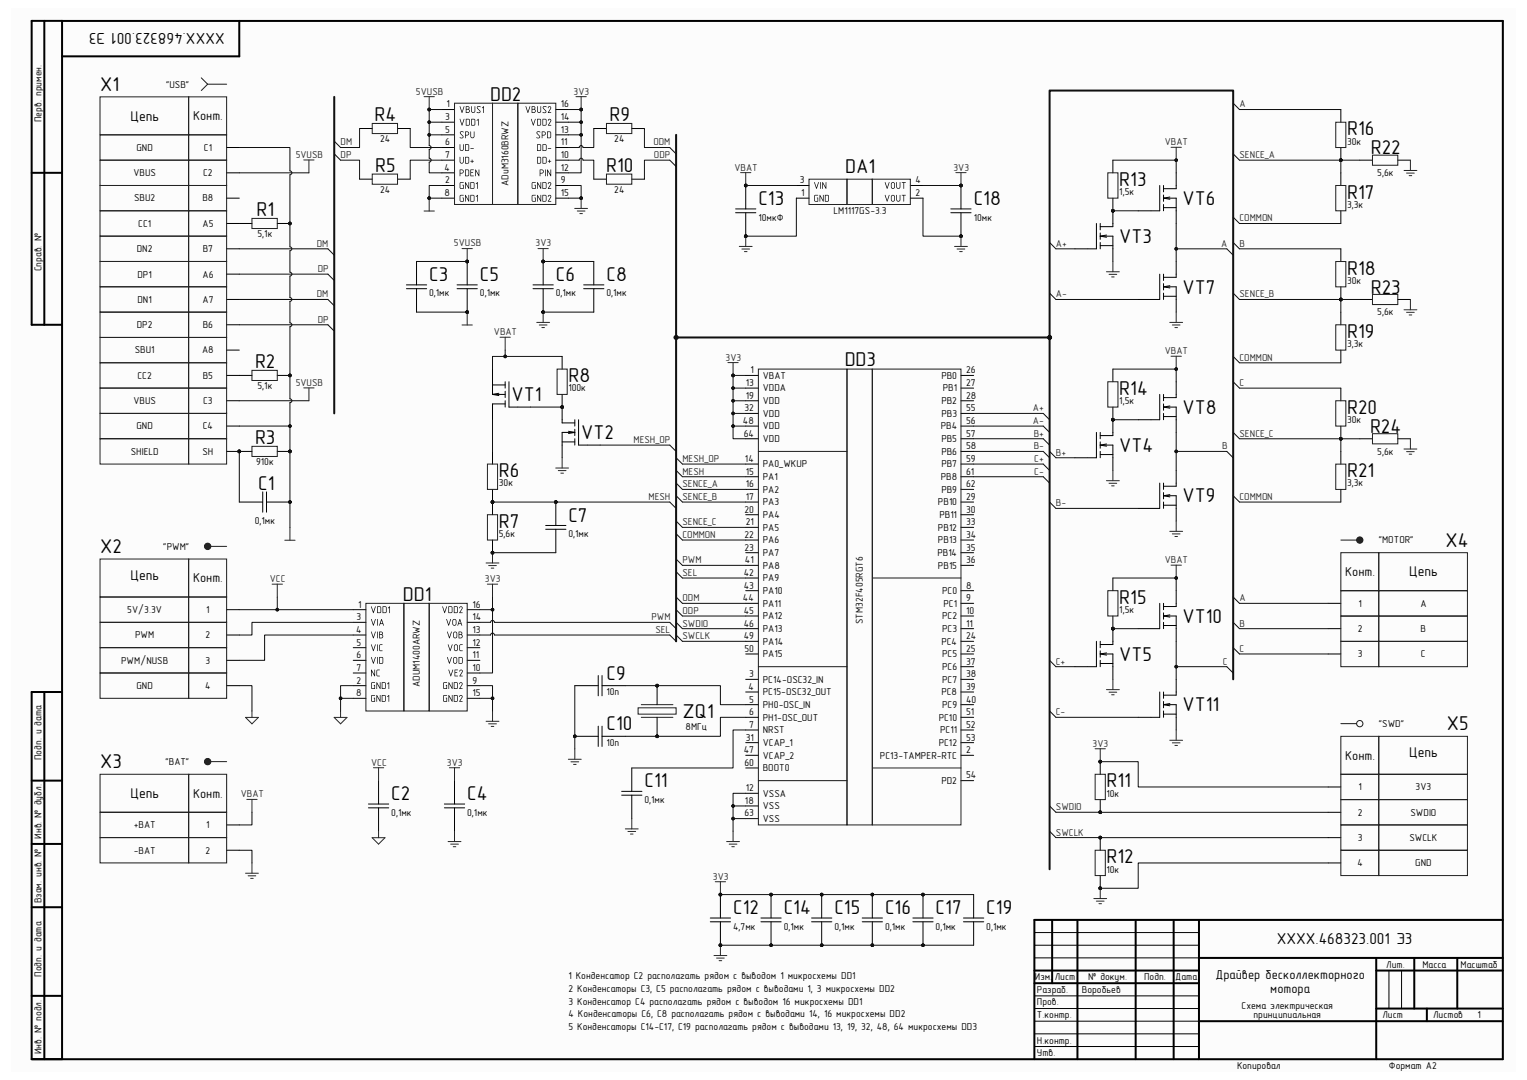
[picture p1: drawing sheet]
<svg xmlns="http://www.w3.org/2000/svg" width="420mm" height="297mm" viewBox="0 0 420 297" stroke-linecap="round" stroke-linejoin="round" font-family="sans-serif">
<defs><g id="words">
<g font-size="5.5">
<text x="27.5" y="25">X1</text>
<text x="134.8" y="27.6">DD2</text>
<text x="103" y="33.4">R4</text>
<text x="167.6" y="33.4">R9</text>
<text x="370.5" y="37.2">R16</text>
<text x="103.2" y="47.3">R5</text>
<text x="166.7" y="47.3">R10</text>
<text x="232.5" y="47.7">DA1</text>
<text x="377" y="42.4">R22</text>
<text x="307.8" y="51.1">R13</text>
<text x="70.5" y="59.5">R1</text>
<text x="208.6" y="56.3">C13</text>
<text x="267.8" y="56.3">C18</text>
<text x="325.2" y="56.3">VT6</text>
<text x="370.5" y="54.6">R17</text>
<text x="307.8" y="66.8">VT3</text>
<text x="118" y="77.3">C3</text>
<text x="132" y="77.3">C5</text>
<text x="152.9" y="77.3">C6</text>
<text x="166.8" y="77.3">C8</text>
<text x="370.5" y="75.5">R18</text>
<text x="325.2" y="80.7">VT7</text>
<text x="377" y="80.7">R23</text>
<text x="370.5" y="92.9">R19</text>
<text x="70.1" y="101.3">R2</text>
<text x="232.3" y="100.8">DD3</text>
<text x="156.3" y="105.1">R8</text>
<text x="140.7" y="110.3">VT1</text>
<text x="307.8" y="108.6">R14</text>
<text x="325.2" y="113.8">VT8</text>
<text x="370.5" y="113.8">R20</text>
<text x="376.8" y="119">R24</text>
<text x="70.1" y="122.2">R3</text>
<text x="159.9" y="120.8">VT2</text>
<text x="307.8" y="124.2">VT4</text>
<text x="137.2" y="131.2">R6</text>
<text x="370.5" y="131.2">R21</text>
<text x="71" y="134.7">C1</text>
<text x="156.3" y="143.4">C7</text>
<text x="325.2" y="138.2">VT9</text>
<text x="137.2" y="145.2">R7</text>
<text x="27.5" y="152.1">X2</text>
<text x="397.6" y="150.4">X4</text>
<text x="110.8" y="165.2">DD1</text>
<text x="307.8" y="166">R15</text>
<text x="325.2" y="171.3">VT10</text>
<text x="307.8" y="181.7">VT5</text>
<text x="166.8" y="186.9">C9</text>
<text x="187.7" y="197.4">ZQ1</text>
<text x="325.2" y="195.7">VT11</text>
<text x="166.8" y="200.9">C10</text>
<text x="398" y="200.9">X5</text>
<text x="27.5" y="211.3">X3</text>
<text x="107.6" y="220">C2</text>
<text x="128.5" y="220">C4</text>
<text x="177.2" y="216.5">C11</text>
<text x="304.3" y="216.5">R11</text>
<text x="304.3" y="237.4">R12</text>
<text x="201.6" y="251.4">C12</text>
<text x="215.6" y="251.4">C14</text>
<text x="229.5" y="251.4">C15</text>
<text x="243.4" y="251.4">C16</text>
<text x="257.3" y="251.4">C17</text>
<text x="271.3" y="251.4">C19</text>
</g>
<g font-size="4.4">
<text x="61.8" y="9.1" transform="rotate(-180 61.8 9.1)">XXXX.468323.001 Э3</text>
<text x="351.2" y="259.7">XXXX.468323.001 Э3</text>
</g>
<g font-size="3.9">
<text x="35.9" y="33.2">Цепь</text>
<text x="35.9" y="159.4">Цепь</text>
<text x="387.6" y="158.5">Цепь</text>
<text x="387.6" y="208.2">Цепь</text>
<text x="35.9" y="219.5">Цепь</text>
</g>
<g font-size="3.6">
<text x="53.1" y="33.1">Конт.</text>
<text x="53.1" y="160.1">Конт.</text>
<text x="370" y="158.4">Конт.</text>
<text x="370" y="208.9">Конт.</text>
<text x="53.1" y="219.4">Конт.</text>
<text x="334.3" y="269.2">Драйвер бесколлекторного</text>
<text x="349.4" y="273.1">мотора</text>
</g>
<g font-size="2.8">
<text x="45.7" y="24.1">&quot;USB&quot;</text>
<text x="122.9" y="29.5">1</text>
<text x="154.3" y="29.5">16</text>
<text x="11.4" y="33.6" transform="rotate(-90 11.4 33.6)">Перв. примен.</text>
<text x="122.5" y="33">3</text>
<text x="154.3" y="33">14</text>
<text x="37.5" y="41.5">GND</text>
<text x="56.1" y="41.5">C1</text>
<text x="104.6" y="39.1">24</text>
<text x="122.5" y="36.5">5</text>
<text x="122.5" y="40">6</text>
<text x="154.3" y="40">11</text>
<text x="154.3" y="36.5">13</text>
<text x="169" y="39.1">24</text>
<text x="370.5" y="39.8">30к</text>
<text x="122.3" y="46.9">4</text>
<text x="122.5" y="43.5">7</text>
<text x="154.3" y="43.5">10</text>
<text x="154.3" y="46.9">12</text>
<text x="36.7" y="48.5">VBUS</text>
<text x="55.9" y="48.5">C2</text>
<text x="104.6" y="53">24</text>
<text x="122.3" y="53.9">8</text>
<text x="122.5" y="50.4">2</text>
<text x="139.9" y="51.1" transform="rotate(-90 139.9 51.1)">ADuM3160BRWZ</text>
<text x="154.3" y="50.4">9</text>
<text x="154.3" y="53.9">15</text>
<text x="169" y="53">24</text>
<text x="220" y="50.4">3</text>
<text x="220.3" y="53.9">1</text>
<text x="251.8" y="53.9">2</text>
<text x="251.8" y="50.4">4</text>
<text x="307.8" y="53.7">1,5к</text>
<text x="378.8" y="48.5">5,6к</text>
<text x="36.9" y="55.4">SBU2</text>
<text x="55.7" y="55.4">B8</text>
<text x="229.2" y="58.9">LM1117GS-3.3</text>
<text x="370.5" y="57.2">3,3к</text>
<text x="38" y="62.4">CC1</text>
<text x="55.7" y="62.4">A5</text>
<text x="70.8" y="65.2">5,1к</text>
<text x="208.6" y="60.7">10мкФ</text>
<text x="267.8" y="60.7">10мк</text>
<text x="37.6" y="69.3">DN2</text>
<text x="55.8" y="69.3">B7</text>
<text x="11.4" y="74.6" transform="rotate(-90 11.4 74.6)">Справ. №</text>
<text x="37.8" y="76.3">DP1</text>
<text x="55.7" y="76.3">A6</text>
<text x="37.8" y="83.3">DN1</text>
<text x="55.7" y="83.3">A7</text>
<text x="118" y="81.5">0,1мк</text>
<text x="132" y="81.5">0,1мк</text>
<text x="152.9" y="81.5">0,1мк</text>
<text x="166.8" y="81.5">0,1мк</text>
<text x="370.5" y="78.1">30к</text>
<text x="378.8" y="86.7">5,6к</text>
<text x="37.6" y="90.3">DP2</text>
<text x="55.8" y="90.3">B6</text>
<text x="370.5" y="95.5">3,3к</text>
<text x="37.1" y="97.2">SBU1</text>
<text x="55.6" y="97.2">A8</text>
<text x="37.8" y="104.2">CC2</text>
<text x="55.8" y="104.2">B5</text>
<text x="70.8" y="107">5,1к</text>
<text x="156.3" y="107.7">100к</text>
<text x="205.1" y="106.1">13</text>
<text x="206.4" y="102.7">1</text>
<text x="209.8" y="104.2">VBAT</text>
<text x="209.8" y="107.7">VDDA</text>
<text x="258.9" y="104.2">PB0</text>
<text x="259.3" y="107.7">PB1</text>
<text x="265.7" y="102.7">26</text>
<text x="265.7" y="106.1">27</text>
<text x="36.7" y="111.1">VBUS</text>
<text x="55.9" y="111.1">C3</text>
<text x="204.7" y="113.1">32</text>
<text x="205.1" y="109.6">19</text>
<text x="209.8" y="111.1">VDD</text>
<text x="258.9" y="111.1">PB2</text>
<text x="265.7" y="109.6">28</text>
<text x="265.7" y="113.1">55</text>
<text x="307.8" y="111.1">1,5к</text>
<text x="37.5" y="118.1">GND</text>
<text x="55.8" y="118.1">C4</text>
<text x="204.3" y="116.6">48</text>
<text x="209.8" y="114.6">VDD</text>
<text x="209.8" y="118.1">VDD</text>
<text x="258.7" y="118.1">PB4</text>
<text x="259" y="114.6">PB3</text>
<text x="265.7" y="116.6">56</text>
<text x="370.5" y="116.4">30к</text>
<text x="35.9" y="125.1">SHIELD</text>
<text x="55.7" y="125.1">SH</text>
<text x="204.6" y="120.1">64</text>
<text x="209.8" y="121.6">VDD</text>
<text x="258.9" y="121.6">PB5</text>
<text x="258.9" y="125.1">PB6</text>
<text x="265.7" y="120.1">57</text>
<text x="265.7" y="123.6">58</text>
<text x="378.8" y="125.1">5,6к</text>
<text x="70.4" y="127.8">910к</text>
<text x="204.9" y="127">14</text>
<text x="205.1" y="130.5">15</text>
<text x="209.8" y="128.6">PA0_WKUP</text>
<text x="258.9" y="128.6">PB7</text>
<text x="265.7" y="127">59</text>
<text x="265.7" y="130.5">61</text>
<text x="137.2" y="133.8">30к</text>
<text x="205.1" y="134">16</text>
<text x="205.1" y="137.5">17</text>
<text x="209.8" y="132">PA1</text>
<text x="209.8" y="135.5">PA2</text>
<text x="258.7" y="132">PB8</text>
<text x="258.9" y="135.5">PB9</text>
<text x="265.7" y="137.5">29</text>
<text x="265.7" y="134">62</text>
<text x="370.5" y="133.8">3,3к</text>
<text x="204.7" y="141">20</text>
<text x="209.8" y="139">PA3</text>
<text x="209.8" y="142.5">PA4</text>
<text x="258" y="139">PB10</text>
<text x="258.4" y="142.5">PB11</text>
<text x="265.7" y="141">30</text>
<text x="70.1" y="144.2">0,1мк</text>
<text x="137.2" y="147.7">5,6к</text>
<text x="156.3" y="147.7">0,1мк</text>
<text x="204.7" y="148">22</text>
<text x="205.1" y="144.4">21</text>
<text x="209.8" y="146">PA5</text>
<text x="209.8" y="149.4">PA6</text>
<text x="258" y="146">PB12</text>
<text x="258" y="149.4">PB13</text>
<text x="265.7" y="144.4">33</text>
<text x="265.7" y="148">34</text>
<text x="379.2" y="149.4">&quot;MOTOR&quot;</text>
<text x="44.9" y="151.2">&quot;PWM&quot;</text>
<text x="204.7" y="151.4">23</text>
<text x="204.9" y="154.9">41</text>
<text x="209.8" y="152.9">PA7</text>
<text x="257.8" y="152.9">PB14</text>
<text x="265.7" y="151.4">35</text>
<text x="265.7" y="154.9">36</text>
<text x="204.6" y="158.4">42</text>
<text x="204.6" y="161.9">43</text>
<text x="209.8" y="156.4">PA8</text>
<text x="209.8" y="159.9">PA9</text>
<text x="258" y="156.4">PB15</text>
<text x="265.7" y="161.9">8</text>
<text x="98.5" y="167.1">1</text>
<text x="129.9" y="167.1">16</text>
<text x="204.3" y="165.4">44</text>
<text x="209.8" y="163.4">PA10</text>
<text x="209.8" y="166.8">PA11</text>
<text x="259.1" y="163.4">PC0</text>
<text x="259.5" y="166.8">PC1</text>
<text x="265.7" y="165.4">9</text>
<text x="373.6" y="166.8">1</text>
<text x="390.7" y="166.8">A</text>
<text x="35" y="168.6">5V/3.3V</text>
<text x="56.7" y="168.6">1</text>
<text x="98.1" y="170.6">3</text>
<text x="129.9" y="170.6">14</text>
<text x="204.6" y="168.8">45</text>
<text x="204.6" y="172.3">46</text>
<text x="209.8" y="170.3">PA12</text>
<text x="209.8" y="173.8">PA13</text>
<text x="237.4" y="171.7" transform="rotate(-90 237.4 171.7)">STM32F405RGT6</text>
<text x="259.1" y="170.3">PC2</text>
<text x="259.1" y="173.8">PC3</text>
<text x="265.7" y="168.8">10</text>
<text x="265.7" y="172.3">11</text>
<text x="307.8" y="168.6">1,5к</text>
<text x="373.4" y="173.8">2</text>
<text x="390.7" y="173.8">B</text>
<text x="37.2" y="175.6">PWM</text>
<text x="56.6" y="175.6">2</text>
<text x="97.9" y="174">4</text>
<text x="98.1" y="177.5">5</text>
<text x="129.9" y="177.5">12</text>
<text x="129.9" y="174">13</text>
<text x="204.6" y="175.8">49</text>
<text x="204.7" y="179.3">50</text>
<text x="209.8" y="177.3">PA14</text>
<text x="258.9" y="177.3">PC4</text>
<text x="265.7" y="175.8">24</text>
<text x="265.7" y="179.3">25</text>
<text x="33.3" y="182.5">PWM/NUSB</text>
<text x="56.6" y="182.5">3</text>
<text x="98.1" y="181">6</text>
<text x="98.1" y="184.5">7</text>
<text x="129.9" y="184.5">10</text>
<text x="129.9" y="181">11</text>
<text x="209.8" y="180.8">PA15</text>
<text x="259.1" y="180.8">PC5</text>
<text x="259.1" y="184.3">PC6</text>
<text x="265.7" y="182.8">37</text>
<text x="373.4" y="180.8">3</text>
<text x="390.8" y="180.8">C</text>
<text x="37.5" y="189.5">GND</text>
<text x="56.4" y="189.5">4</text>
<text x="97.9" y="191.5">8</text>
<text x="98.1" y="188">2</text>
<text x="115.5" y="189" transform="rotate(-90 115.5 189)">ADUM1400ARWZ</text>
<text x="129.9" y="188">9</text>
<text x="129.9" y="191.5">15</text>
<text x="166.8" y="191.2">10п</text>
<text x="205.9" y="189.7">4</text>
<text x="206" y="186.2">3</text>
<text x="209.8" y="187.7">PC14-OSC32_IN</text>
<text x="209.8" y="191.2">PC15-OSC32_OUT</text>
<text x="258.9" y="191.2">PC8</text>
<text x="259.1" y="187.7">PC7</text>
<text x="265.7" y="186.2">38</text>
<text x="265.7" y="189.7">39</text>
<text x="206" y="193.2">5</text>
<text x="206" y="196.7">6</text>
<text x="209.8" y="194.7">PH0-OSC_IN</text>
<text x="259.1" y="194.7">PC9</text>
<text x="265.7" y="193.2">40</text>
<text x="265.7" y="196.7">51</text>
<text x="188.6" y="200.8">8МГц</text>
<text x="205.1" y="203.7">31</text>
<text x="206" y="200.2">7</text>
<text x="209.8" y="198.2">PH1-OSC_OUT</text>
<text x="209.8" y="201.7">NRST</text>
<text x="258.2" y="198.2">PC10</text>
<text x="258.6" y="201.7">PC11</text>
<text x="265.7" y="200.2">52</text>
<text x="265.7" y="203.7">53</text>
<text x="379.2" y="199.9">&quot;SWD&quot;</text>
<text x="11.4" y="209.1" transform="rotate(-90 11.4 209.1)">Подп. и дата</text>
<text x="166.8" y="205.1">10п</text>
<text x="204.6" y="207.1">47</text>
<text x="209.8" y="205.1">VCAP_1</text>
<text x="209.8" y="208.6">VCAP_2</text>
<text x="242" y="208.6">PC13-TAMPER-RTC</text>
<text x="258.2" y="205.1">PC12</text>
<text x="265.7" y="207.1">2</text>
<text x="45.5" y="210.4">&quot;BAT&quot;</text>
<text x="204.7" y="210.6">60</text>
<text x="209.8" y="212.1">BOOT0</text>
<text x="258.9" y="215.6">PD2</text>
<text x="265.7" y="214.1">54</text>
<text x="177.2" y="220.8">0,1мк</text>
<text x="204.9" y="221.1">18</text>
<text x="205.1" y="217.6">12</text>
<text x="209.8" y="219.1">VSSA</text>
<text x="304.3" y="219.1">10к</text>
<text x="373.6" y="217.3">1</text>
<text x="389.3" y="217.3">3V3</text>
<text x="36.8" y="227.8">+BAT</text>
<text x="56.7" y="227.8">1</text>
<text x="107.6" y="224.3">0,1мк</text>
<text x="128.5" y="224.3">0,1мк</text>
<text x="204.7" y="224.5">63</text>
<text x="209.8" y="222.5">VSS</text>
<text x="209.8" y="226.1">VSS</text>
<text x="373.4" y="224.3">2</text>
<text x="387.9" y="224.3">SWDIO</text>
<text x="11.4" y="230.7" transform="rotate(-90 11.4 230.7)">Инв. № дубл.</text>
<text x="373.4" y="231.3">3</text>
<text x="387.6" y="231.3">SWCLK</text>
<text x="36.8" y="234.7">-BAT</text>
<text x="56.6" y="234.7">2</text>
<text x="304.3" y="240">10к</text>
<text x="373.3" y="238.3">4</text>
<text x="389.3" y="238.3">GND</text>
<text x="11.4" y="248.4" transform="rotate(-90 11.4 248.4)">Взам. инв. №</text>
<text x="201.6" y="255.7">4,7мк</text>
<text x="215.6" y="255.7">0,1мк</text>
<text x="229.5" y="255.7">0,1мк</text>
<text x="243.4" y="255.7">0,1мк</text>
<text x="257.3" y="255.7">0,1мк</text>
<text x="271.3" y="255.7">0,1мк</text>
<text x="11.4" y="268.6" transform="rotate(-90 11.4 268.6)">Подп. и дата</text>
<text x="156.3" y="269.3">1 Конденcатор C2 располагать рядом с выводом 1 микросхемы DD1</text>
<text x="284.6" y="269.6">Изм.</text>
<text x="290.1" y="269.6">Лист</text>
<text x="299.3" y="269.6">№ докум.</text>
<text x="314.7" y="269.6">Подп.</text>
<text x="323.3" y="269.6">Дата</text>
<text x="381.3" y="266.1">Лит.</text>
<text x="391.2" y="266.1">Масса</text>
<text x="401.7" y="266.1">Масштаб</text>
<text x="156.3" y="272.8">2 Конденcаторы C3, C5 располагать рядом с выводами 1, 3 микросхемы DD2</text>
<text x="285.2" y="273.1">Разраб.</text>
<text x="297.6" y="273.1">Воробьев</text>
<text x="156.3" y="279.8">4 Конденcаторы C6, C8 располагать рядом с выводами 14, 16 микросхемы DD2</text>
<text x="156.3" y="276.3">3 Конденcатор C4 располагать рядом с выводом 16 микросхемы DD1</text>
<text x="285.2" y="276.5">Пров.</text>
<text x="285.2" y="280">Т.контр.</text>
<text x="341.5" y="277.4">Схема электрическая</text>
<text x="344.8" y="280">принципиальная</text>
<text x="380.2" y="280">Лист</text>
<text x="394.2" y="280">Листов</text>
<text x="406.4" y="280">1</text>
<text x="156.3" y="283.3">5 Конденcаторы С14-С17, С19 располагать рядом с выводами 13, 19, 32, 48, 64 микросхемы DD3</text>
<text x="285.2" y="287">Н.контр.</text>
<text x="11.4" y="290" transform="rotate(-90 11.4 290)">Инв. № подл.</text>
<text x="285.2" y="290.5">Утв.</text>
<text x="340.2" y="294">Копировал</text>
<text x="382" y="294">Формат А2</text>
</g>
<g font-size="2.8" fill="#262626">
<text x="114.4" y="26">5VUSB</text>
<text x="157.8" y="26">3V3</text>
<text x="340.9" y="29.5">A</text>
<text x="93.7" y="40">DM</text>
<text x="179.7" y="40">ODM</text>
<text x="320.4" y="39.9">VBAT</text>
<text x="81.3" y="43.4">5VUSB</text>
<text x="93.7" y="43.5">DP</text>
<text x="179.9" y="43.5">ODP</text>
<text x="202" y="46.9">VBAT</text>
<text x="262.3" y="46.9">3V3</text>
<text x="340.9" y="43.5">SENCE_A</text>
<text x="340.9" y="60.9">COMMON</text>
<text x="87.2" y="67.9">DM</text>
<text x="124.8" y="67.8">5VUSB</text>
<text x="147.3" y="67.8">3V3</text>
<text x="290.4" y="67.9">A+</text>
<text x="335.9" y="67.9">A</text>
<text x="340.9" y="67.9">B</text>
<text x="87.4" y="74.8">DP</text>
<text x="87.2" y="81.8">DM</text>
<text x="290.4" y="81.8">A-</text>
<text x="340.9" y="81.8">SENCE_B</text>
<text x="87.4" y="88.7">DP</text>
<text x="135.8" y="92.2">VBAT</text>
<text x="199.6" y="99.1">3V3</text>
<text x="320.4" y="97.4">VBAT</text>
<text x="340.9" y="99.2">COMMON</text>
<text x="81.3" y="106.1">5VUSB</text>
<text x="340.9" y="106.1">C</text>
<text x="284.1" y="113.1">A+</text>
<text x="284.1" y="116.6">A-</text>
<text x="174.2" y="121.8">MESH_OP</text>
<text x="284.3" y="120.1">B+</text>
<text x="284.3" y="123.6">B-</text>
<text x="290.4" y="125.3">B+</text>
<text x="336.1" y="123.6">B</text>
<text x="340.9" y="120.1">SENCE_C</text>
<text x="187.7" y="130.5">MESH</text>
<text x="187.7" y="127">MESH_OP</text>
<text x="284.5" y="127">C+</text>
<text x="284.5" y="130.5">C-</text>
<text x="178.4" y="137.5">MESH</text>
<text x="187.7" y="134">SENCE_A</text>
<text x="187.7" y="137.5">SENCE_B</text>
<text x="340.9" y="137.5">COMMON</text>
<text x="290.4" y="139.2">B-</text>
<text x="187.7" y="144.4">SENCE_C</text>
<text x="187.7" y="148">COMMON</text>
<text x="187.7" y="154.9">PWM</text>
<text x="320.4" y="154.9">VBAT</text>
<text x="74.2" y="160.1">VCC</text>
<text x="133.4" y="160.1">3V3</text>
<text x="187.7" y="158.4">SEL</text>
<text x="187.7" y="165.4">ODM</text>
<text x="340.9" y="165.4">A</text>
<text x="179.2" y="170.6">PWM</text>
<text x="187.7" y="168.8">ODP</text>
<text x="187.7" y="172.3">SWDIO</text>
<text x="340.9" y="172.3">B</text>
<text x="180.3" y="174">SEL</text>
<text x="187.7" y="175.8">SWCLK</text>
<text x="340.9" y="179.3">C</text>
<text x="290.4" y="182.8">C+</text>
<text x="336.3" y="182.8">C</text>
<text x="290.4" y="196.7">C-</text>
<text x="300.5" y="205.3">3V3</text>
<text x="102.1" y="210.6">VCC</text>
<text x="122.9" y="210.6">3V3</text>
<text x="66.2" y="219.3">VBAT</text>
<text x="290.4" y="222.8">SWDIO</text>
<text x="290.4" y="229.8">SWCLK</text>
<text x="196.1" y="241.9">3V3</text>
</g>
</g></defs>
<path d="M3.1 2.3h413.7v292.5h-413.7z" fill-rule="evenodd" fill="#fcfcfc"/>
<g fill="none" stroke="#000" stroke-width=".55">
<path d="M12.2 5.7v83.6M17.1 5.7v285.6M65.8 5.7v9.8h-48.7M8.7 47.5h8.4M17.1 89.3h-8.4v-83.6l404.6 .1v285.5h-404.6v-101h8.4M12.2 190.3v101M8.7 214.7h8.4M8.7 232.1h8.4M8.7 249.5h8.4M289.4 253v17.4M296.3 253v38.3M312.4 253v38.3"/>
<path d="M322.8 253v38.3M329.8 253v38.3M413.3 253h-128.8v38.3M8.7 273.9h8.4M284.5 266.9h45.3M284.5 270.4h45.3M329.8 263.4h83.5M378.5 266.9h34.8M378.5 263.4v27.9M378.5 277.4h34.8M389 263.4v14M392.5 277.4v3.4"/>
<path d="M400.8 263.4v14M329.8 280.8h83.5"/>
</g>
<g fill="none" stroke="#000" stroke-width=".28">
<path d="M121.5 30.1h3.5M121.5 33.6h3.5M121.5 37.1h3.5M152.9 30.1h3.5M152.9 33.6h3.5M152.9 37.1h3.5M121.5 51h3.5M121.5 47.5h3.5M121.5 40.6h3.5M121.5 44h3.5M121.5 54.5h3.5M152.9 51h3.5"/>
<path d="M152.9 47.5h3.5M152.9 40.6h3.5M152.9 44h3.5M152.9 54.5h3.5M205.1 103.3h3.5M205.1 106.7h3.5M205.1 110.2h3.5M205.1 113.7h3.5M205.1 117.2h3.5M264.3 103.3h3.5M264.3 106.7h3.5M264.3 110.2h3.5"/>
<path d="M264.3 113.7h3.5M264.3 117.2h3.5M205.1 127.6h3.5M205.1 131.1h3.5M205.1 134.6h3.5M205.1 138.1h3.5M205.1 120.7h3.5M264.3 127.6h3.5M264.3 131.1h3.5M264.3 134.6h3.5M264.3 138.1h3.5M264.3 120.7h3.5"/>
<path d="M264.3 124.1h3.5M205.1 141.6h3.5M205.1 145h3.5M205.1 148.5h3.5M205.1 152h3.5M205.1 155.5h3.5M205.1 159h3.5M264.3 141.6h3.5M264.3 145h3.5M264.3 148.5h3.5M264.3 152h3.5M264.3 155.5h3.5"/>
<path d="M205.1 169.4h3.5M205.1 172.9h3.5M205.1 162.4h3.5M205.1 165.9h3.5M205.1 176.4h3.5M205.1 179.9h3.5M264.3 169.4h3.5M264.3 172.9h3.5M264.3 162.4h3.5M264.3 165.9h3.5M264.3 176.4h3.5M264.3 179.9h3.5"/>
<path d="M313.1 172.9h3.4M319 165.9v7h-2.4M320 165.9v1.8M320 168.5v1.8M320 171.2v1.7M320 169.4h3.5v7M320 172h3.5M320 169.4l1.8 .3M321.8 169.1l-1.8 .3M323.5 162.4v4.4h-3.5M205.1 193.8h3.5M205.1 197.3h3.5"/>
<path d="M205.1 186.8h3.5M205.1 190.3h3.5M264.3 193.8h3.5M264.3 197.3h3.5M264.3 186.8h3.5M264.3 190.3h3.5M264.3 183.3h3.5M313.1 197.3h3.4M319 190.3v7h-2.4M320 190.3v1.7M320 192.9v1.8M320 195.5v1.8"/>
<path d="M320 193.8h3.5v7M320 196.4h3.5M320 193.8l1.8 .3M321.8 193.5l-1.8 .3M323.5 186.8v4.4h-3.5M205.1 207.7h3.5M205.1 200.8h3.5M205.1 218.2h3.5M205.1 204.2h3.5M205.1 211.2h3.5M264.3 207.7h3.5M264.3 200.8h3.5"/>
<path d="M264.3 204.2h3.5M264.3 214.7h3.5M205.1 221.6h3.5M205.1 225.1h3.5M284.5 259.9h45.3M284.5 256.5h45.3M284.5 277.4h45.3M284.5 273.9h45.3M284.5 263.4h45.3M382 266.9v10.5M385.5 266.9v10.5M284.5 287.8h45.3"/>
<path d="M284.5 284.3h45.3M284.5 280.8h45.3"/>
</g>
<path d="M125 28.4h10.5v27.8h-10.5zM135.5 28.4h6.9v27.8h-6.9zM142.4 28.4h10.5v27.8h-10.5zM208.6 101.5h24.4v125.4h-24.4zM233 101.5h6.9v125.4h-6.9zM239.9 101.5h24.4v125.4h-24.4zM208.6 124.1h24.4M239.9 159h24.4M208.6 183.3h24.4M208.6 214.7h24.4M239.9 211.2h24.4" fill="none" stroke="#1c1c1c" stroke-width=".28"/>
<g fill="#000">
<path d="M126.4 39.7l.2 .1v1.2a.37 .37 0 0 0 .4 .3 .37 .37 0 0 0 .4-.3l.1-1.3v1.3a.56 .56 0 0 1-.5 .5 .56 .56 0 0 1-.6-.5zM127.9 39.7h.1a.78 .78 0 0 1 1 .1 .78 .78 0 0 1 0 1 .69 .69 0 0 1-.3 .7 .69 .69 0 0 1-.8-.1zM128.1 39.8v1.5h.1a.49 .49 0 0 0 .7-.1 .49 .49 0 0 0 0-.6 .53 .53 0 0 0-.1-.7 .53 .53 0 0 0-.7-.1zM129.4 40.8l.9 .1-.8 .1z"/>
<path d="M126.4 29.3h.2l.5 1.4 .5-1.4h.1l-.6 1.8zM128.1 29.2h.1a.57 .57 0 0 1 .7 .1 .57 .57 0 0 1 .1 .7 .64 .64 0 0 1 0 .9 .64 .64 0 0 1-.9 .1zM128.3 29.4v.6h.4a.35 .35 0 0 0 .1-.6 .35 .35 0 0 0-.5 0zM128.3 30.1l.1 .8a.41 .41 0 0 0 .6-.2 .41 .41 0 0 0-.3-.6zM129.6 29.2l.2 .1v1.2a.37 .37 0 0 0 .4 .4 .37 .37 0 0 0 .3-.4l.1-1.3 .1 1.3a.56 .56 0 0 1-.5 .6 .56 .56 0 0 1-.6-.6zM131.2 29.3l.1-.1a.45 .45 0 0 1 .5-.1 .45 .45 0 0 1 .3 .4l-.3-.1a.28 .28 0 0 0-.4 0 .28 .28 0 0 0 0 .4l.6 .6a.47 .47 0 0 1-.1 .7 .47 .47 0 0 1-.7-.3l.5 .1a.25 .25 0 0 0 .3-.1 .25 .25 0 0 0-.1-.3l-.7-.7zM132.6 29.6l.5-.3-.1 1.8-.1-1.6-.3 .3z"/>
<path d="M126.4 32.7h.2l.5 1.5 .5-1.5h.1l-.6 1.8zM128.1 32.7h.1a.78 .78 0 0 1 1 .1 .78 .78 0 0 1 0 1 .69 .69 0 0 1-.3 .7 .69 .69 0 0 1-.8 0zM128.3 32.9v1.5h.1a.49 .49 0 0 0 .6-.2 .49 .49 0 0 0 0-.6 .53 .53 0 0 0 0-.7 .53 .53 0 0 0-.7 0zM129.6 32.7h.1a.78 .78 0 0 1 1 .1 .78 .78 0 0 1 0 1 .69 .69 0 0 1-.3 .7 .69 .69 0 0 1-.8 0zM129.8 32.9v1.5h.1a.49 .49 0 0 0 .6-.2 .49 .49 0 0 0 0-.6 .53 .53 0 0 0 0-.7 .53 .53 0 0 0-.7 0zM131.5 32.7l.2 .1-.1 1.7-.1-1.5-.4 .1z"/>
<path d="M126.6 36.3l.1-.1a.45 .45 0 0 1 .4-.1 .45 .45 0 0 1 .4 .3l-.4-.1a.28 .28 0 0 0-.4 .1 .28 .28 0 0 0 .1 .3l.5 .6a.47 .47 0 0 1-.1 .7 .47 .47 0 0 1-.7-.3l.5 .2a.25 .25 0 0 0 .3-.2 .25 .25 0 0 0-.1-.3l-.7-.7zM127.9 36.2a.63 .63 0 0 1 1 .2 .63 .63 0 0 1-.4 .9h-.4v.6l-.2 .1zM128.1 36.3v.8h.4a.43 .43 0 0 0 .3-.6 .43 .43 0 0 0-.7-.2zM129.4 36.2h.2v1.3a.37 .37 0 0 0 .3 .3 .37 .37 0 0 0 .4-.3l.1-1.4 .1 1.4a.56 .56 0 0 1-.6 .5 .56 .56 0 0 1-.5-.5z"/>
<path d="M144.5 29.3h.2l.5 1.4 .5-1.4h.1l-.5 1.8zM146.2 29.2h.1a.57 .57 0 0 1 .7 .1 .57 .57 0 0 1 .1 .7 .64 .64 0 0 1 0 .9 .64 .64 0 0 1-.9 .1zM146.4 29.4v.6h.4a.35 .35 0 0 0 .2-.6 .35 .35 0 0 0-.6 0zM146.4 30.1l.1 .8a.41 .41 0 0 0 .6-.2 .41 .41 0 0 0-.3-.6zM147.7 29.2l.2 .1v1.2a.37 .37 0 0 0 .4 .4 .37 .37 0 0 0 .4-.4v-1.3l.1 1.3a.56 .56 0 0 1-.5 .6 .56 .56 0 0 1-.6-.6zM149.4 29.3l.1-.1a.45 .45 0 0 1 .4-.1 .45 .45 0 0 1 .3 .4l-.3-.1a.28 .28 0 0 0-.4 0 .28 .28 0 0 0 .1 .4l.5 .6a.47 .47 0 0 1-.1 .7 .47 .47 0 0 1-.7-.3l.5 .1a.25 .25 0 0 0 .3-.1 .25 .25 0 0 0-.1-.3l-.7-.7zM150.8 29.3a.47 .47 0 0 1 .6 0 .47 .47 0 0 1 .1 .6l-.6 1h.6l.1 .1-.9 .1 .7-1.3a.32 .32 0 0 0-.3-.4 .32 .32 0 0 0-.3 .4z"/>
<path d="M146 32.7h.2l.5 1.5 .5-1.5h.1l-.6 1.8zM147.7 32.7h.1a.78 .78 0 0 1 1 .1 .78 .78 0 0 1 0 1 .69 .69 0 0 1-.3 .7 .69 .69 0 0 1-.8 0zM147.9 32.9v1.5h.1a.49 .49 0 0 0 .6-.2 .49 .49 0 0 0 0-.6 .53 .53 0 0 0 0-.7 .53 .53 0 0 0-.7 0zM149.2 32.7h.1a.78 .78 0 0 1 1 .1 .78 .78 0 0 1 0 1 .69 .69 0 0 1-.3 .7 .69 .69 0 0 1-.8 0zM149.4 32.9v1.5h.1a.49 .49 0 0 0 .6-.2 .49 .49 0 0 0 0-.6 .53 .53 0 0 0 0-.7 .53 .53 0 0 0-.7 0zM150.8 32.8a.47 .47 0 0 1 .7 0 .47 .47 0 0 1 0 .6l-.5 1h.5l.1 .1h-.9l.7-1.3a.32 .32 0 0 0-.3-.3 .32 .32 0 0 0-.3 .3z"/>
<path d="M147.7 36.3l.1-.1a.45 .45 0 0 1 .4-.1 .45 .45 0 0 1 .3 .3l-.3-.1a.28 .28 0 0 0-.4 .1 .28 .28 0 0 0 .1 .3l.5 .6a.47 .47 0 0 1-.1 .7 .47 .47 0 0 1-.7-.3l.5 .2a.25 .25 0 0 0 .3-.2 .25 .25 0 0 0-.1-.3l-.7-.7zM149 36.2a.63 .63 0 0 1 1 .2 .63 .63 0 0 1-.4 .9h-.4v.6l-.2 .1zM149.2 36.3v.8h.4a.43 .43 0 0 0 .2-.6 .43 .43 0 0 0-.6-.2zM150.5 36.2l.1-.1a.78 .78 0 0 1 .9 .2 .78 .78 0 0 1 .1 1 .69 .69 0 0 1-.3 .7 .69 .69 0 0 1-.8-.1zM150.6 36.3v1.5h.2a.49 .49 0 0 0 .6-.1 .49 .49 0 0 0 0-.6 .53 .53 0 0 0-.1-.7 .53 .53 0 0 0-.7-.1z"/>
<path d="M126.4 43.2h.2v1.2a.37 .37 0 0 0 .4 .4 .37 .37 0 0 0 .4-.4l.1-1.3v1.3a.56 .56 0 0 1-.5 .6 .56 .56 0 0 1-.6-.6zM127.9 43.2l.1-.1a.78 .78 0 0 1 1 .2 .78 .78 0 0 1 0 1 .69 .69 0 0 1-.3 .7 .69 .69 0 0 1-.8-.1zM128.1 43.3v1.5h.1a.49 .49 0 0 0 .7-.1 .49 .49 0 0 0 0-.6 .53 .53 0 0 0-.1-.7 .53 .53 0 0 0-.7-.1zM129.4 44.3h.4v-.4l.1 .4h.4l-.4 .1-.1 .4v-.4z"/>
<path d="M126.4 46.6a.63 .63 0 0 1 1 .2 .63 .63 0 0 1-.4 .9h-.4v.7h-.2zM126.6 46.8v.7h.4a.43 .43 0 0 0 .3-.6 .43 .43 0 0 0-.7-.1zM127.9 46.6h.1a.78 .78 0 0 1 1 .2 .78 .78 0 0 1 0 .9 .69 .69 0 0 1-.3 .7 .69 .69 0 0 1-.8 0zM128.1 46.8v1.5h.1a.49 .49 0 0 0 .7-.1 .49 .49 0 0 0 0-.7 .53 .53 0 0 0-.1-.7 .53 .53 0 0 0-.7 0zM129.4 46.6h.9l-.1 .2h-.6v.6h.5l-.5 .1v.8h.6l.1 .1h-.9zM130.8 46.6l.8 1.4v-1.3l.2-.1v1.9l-.9-1.4v1.3h-.2z"/>
<path d="M126.5 50.2l1-.1-.9 .3v1.2l.8 .2v-.8l-.2-.1 .3-.1v1.1h-.8l-.2-.2zM128 50.1l.9 1.4v-1.3l.1-.1v1.8l-.9-1.4v1.3l-.2 .1zM129.4 50.1h.1a.78 .78 0 0 1 .9 .1 .78 .78 0 0 1 .1 1 .69 .69 0 0 1-.3 .7 .69 .69 0 0 1-.8-.1zM129.6 50.3v1.5h.1a.49 .49 0 0 0 .6-.2 .49 .49 0 0 0 0-.6 .53 .53 0 0 0 0-.7 .53 .53 0 0 0-.7 0zM130.9 50.5l.5-.4-.1 1.8-.1-1.5-.2 .2z"/>
<path d="M126.5 53.7l1-.1-.9 .4v1.2l.8 .1v-.8l-.2-.1 .3-.1v1.1h-.8l-.2-.2zM128 53.6l.9 1.4v-1.3l.1-.1v1.8l-.9-1.4v1.4h-.2zM129.4 53.6h.1a.78 .78 0 0 1 .9 .1 .78 .78 0 0 1 .1 1 .69 .69 0 0 1-.3 .7 .69 .69 0 0 1-.8 0zM129.6 53.8v1.5h.1a.49 .49 0 0 0 .6-.1 .49 .49 0 0 0 0-.7 .53 .53 0 0 0 0-.7 .53 .53 0 0 0-.7 0zM131.3 53.6l.1 .1-.1 1.8-.1-1.6-.3 .2z"/>
<path d="M146.3 50.2l1-.1-.9 .3v1.2l.8 .2v-.8l-.2-.1 .3-.1v1.1h-.8l-.2-.2zM147.8 50.1l.9 1.4v-1.3l.1-.1v1.8l-.9-1.4v1.3l-.1 .1zM149.2 50.1h.1a.78 .78 0 0 1 .9 .1 .78 .78 0 0 1 .1 1 .69 .69 0 0 1-.3 .7 .69 .69 0 0 1-.8-.1zM149.4 50.3v1.5h.1a.49 .49 0 0 0 .6-.2 .49 .49 0 0 0 0-.6 .53 .53 0 0 0 0-.7 .53 .53 0 0 0-.7 0zM150.8 50.2a.47 .47 0 0 1 .6 0 .47 .47 0 0 1 .1 .6l-.6 1h.6l.1 .1h-.9l.7-1.3a.32 .32 0 0 0-.3-.3 .32 .32 0 0 0-.3 .3z"/>
<path d="M146.3 53.7l1-.1-.9 .4v1.2l.8 .1v-.8l-.2-.1 .3-.1v1.1h-.8l-.2-.2zM147.8 53.6l.9 1.4v-1.3l.1-.1v1.8l-.9-1.4v1.4h-.1zM149.2 53.6h.1a.78 .78 0 0 1 .9 .1 .78 .78 0 0 1 .1 1 .69 .69 0 0 1-.3 .7 .69 .69 0 0 1-.8 0zM149.4 53.8v1.5h.1a.49 .49 0 0 0 .6-.1 .49 .49 0 0 0 0-.7 .53 .53 0 0 0 0-.7 .53 .53 0 0 0-.7 0zM150.8 53.7a.47 .47 0 0 1 .6 0 .47 .47 0 0 1 .1 .6l-.6 1h.6l.1 .1h-.9l.7-1.3a.32 .32 0 0 0-.3-.3 .32 .32 0 0 0-.3 .3z"/>
<path d="M147.7 43.2l.1-.1a.78 .78 0 0 1 1 .2 .78 .78 0 0 1 0 1 .69 .69 0 0 1-.3 .7 .69 .69 0 0 1-.8-.1zM147.9 43.3v1.5h.1a.49 .49 0 0 0 .7-.1 .49 .49 0 0 0 0-.6 .53 .53 0 0 0-.1-.7 .53 .53 0 0 0-.7-.1zM149.2 43.2l.1-.1a.78 .78 0 0 1 1 .2 .78 .78 0 0 1 0 1 .69 .69 0 0 1-.3 .7 .69 .69 0 0 1-.8-.1zM149.4 43.3v1.5h.1a.49 .49 0 0 0 .7-.1 .49 .49 0 0 0-.1-.6 .53 .53 0 0 0 0-.7 .53 .53 0 0 0-.7-.1zM150.7 44.3h.3l.1-.4 .1 .4h.4l-.4 .1-.1 .4-.1-.4z"/>
<path d="M147.7 39.7h.1a.78 .78 0 0 1 1 .1 .78 .78 0 0 1 0 1 .69 .69 0 0 1-.3 .7 .69 .69 0 0 1-.8-.1zM147.9 39.8v1.5h.1a.49 .49 0 0 0 .7-.1 .49 .49 0 0 0 0-.6 .53 .53 0 0 0-.1-.7 .53 .53 0 0 0-.7-.1zM149.2 39.7h.1a.78 .78 0 0 1 1 .1 .78 .78 0 0 1 0 1 .69 .69 0 0 1-.3 .7 .69 .69 0 0 1-.8-.1zM149.4 39.8v1.5h.1a.49 .49 0 0 0 .7-.1 .49 .49 0 0 0-.1-.6 .53 .53 0 0 0 0-.7 .53 .53 0 0 0-.7-.1zM150.7 40.8l.9 .1-.8 .1z"/>
<path d="M148.5 46.6a.63 .63 0 0 1 .9 .2 .63 .63 0 0 1-.4 .9h-.4v.7h-.1zM148.6 46.8v.7h.4a.43 .43 0 0 0 .3-.6 .43 .43 0 0 0-.7-.1zM150 46.6l.1 .1-.1 1.8zM150.5 46.6l.9 1.4v-1.3l.2-.1-.1 1.9-.8-1.4v1.3h-.2z"/>
</g>
<circle cx="65.8" cy="124.1" r=".35" fill="#0e0e0e"/>
<circle cx="65.8" cy="124.1" r=".35" fill="none" stroke="#0e0e0e" stroke-width=".28"/>
<g fill="none" stroke="#000" stroke-width=".28">
<path d="M62.3 40.6h3.5M62.3 47.5h3.5M62.3 54.5h3.5M62.3 61.5h3.5M62.3 68.4h3.5M62.3 75.4h3.5M62.3 82.4h3.5M62.3 89.3h3.5M62.3 96.3h3.5M62.3 103.2h3.5M62.3 110.2h3.5M62.3 117.2h3.5"/>
<path d="M62.3 124.1h3.5"/>
</g>
<g fill="none" stroke="#1c1c1c" stroke-width=".28">
<path d="M27.5 26.6h24.4v10.5h-24.4zM27.5 37.1h24.4v6.9h-24.4zM51.9 26.6h10.4v10.5h-10.4zM51.9 37.1h10.4v6.9h-10.4zM55.4 21.4l1.7 1.8M57.1 23.2l-1.7 1.7M57.1 23.2h5.2M27.5 44h24.4v7h-24.4zM27.5 51h24.4v7h-24.4zM27.5 58h24.4v6.9h-24.4zM51.9 44h10.4v7h-10.4zM51.9 51h10.4v7h-10.4z"/>
<path d="M51.9 58h10.4v6.9h-10.4zM27.5 64.9h24.4v7h-24.4zM27.5 71.9h24.4v7h-24.4zM27.5 78.9h24.4v6.9h-24.4zM51.9 64.9h10.4v7h-10.4zM51.9 71.9h10.4v7h-10.4zM51.9 78.9h10.4v6.9h-10.4zM27.5 85.8h24.4v7h-24.4zM27.5 92.8h24.4v7h-24.4zM27.5 99.8h24.4v6.9h-24.4zM51.9 85.8h10.4v7h-10.4zM51.9 92.8h10.4v7h-10.4z"/>
<path d="M51.9 99.8h10.4v6.9h-10.4zM27.5 106.7h24.4v7h-24.4zM27.5 113.7h24.4v7h-24.4zM51.9 106.7h10.4v7h-10.4zM51.9 113.7h10.4v7h-10.4z"/>
</g>
<circle cx="65.8" cy="124.1" r=".35" fill="#0e0e0e"/>
<circle cx="65.8" cy="124.1" r=".35" fill="none" stroke="#0e0e0e" stroke-width=".28"/>
<path d="M27.5 120.7h24.4v6.9h-24.4zM51.9 120.7h10.4v6.9h-10.4z" fill="none" stroke="#1c1c1c" stroke-width=".28"/>
<circle cx="79.7" cy="61.5" r=".35" fill="#0e0e0e"/>
<circle cx="79.7" cy="61.5" r=".35" fill="none" stroke="#0e0e0e" stroke-width=".28"/>
<path d="M65.8 61.5h3.5M76.3 61.5h3.4" fill="none" stroke="#000" stroke-width=".28"/>
<circle cx="79.7" cy="61.5" r=".35" fill="#0e0e0e"/>
<circle cx="79.7" cy="61.5" r=".35" fill="none" stroke="#0e0e0e" stroke-width=".28"/>
<path d="M69.3 60.1h7v2.8h-7z" fill="none" stroke="#1c1c1c" stroke-width=".28"/>
<circle cx="79.7" cy="103.2" r=".35" fill="#0e0e0e"/>
<circle cx="79.7" cy="103.2" r=".35" fill="none" stroke="#0e0e0e" stroke-width=".28"/>
<path d="M65.8 103.2h3.5M76.3 103.2h3.4" fill="none" stroke="#000" stroke-width=".28"/>
<circle cx="79.7" cy="103.2" r=".35" fill="#0e0e0e"/>
<circle cx="79.7" cy="103.2" r=".35" fill="none" stroke="#0e0e0e" stroke-width=".28"/>
<path d="M69.3 101.9h7v2.7h-7z" fill="none" stroke="#1c1c1c" stroke-width=".28"/>
<path d="M78.3 148.6h2.9M79.7 145v3.6" fill="none" stroke="#262626" stroke-width=".28"/>
<circle cx="65.8" cy="124.1" r=".35" fill="#0e0e0e"/>
<circle cx="65.8" cy="124.1" r=".35" fill="none" stroke="#0e0e0e" stroke-width=".28"/>
<circle cx="79.7" cy="124.1" r=".35" fill="#0e0e0e"/>
<circle cx="79.7" cy="124.1" r=".35" fill="none" stroke="#0e0e0e" stroke-width=".28"/>
<path d="M65.8 124.1h3.5" fill="none" stroke="#000" stroke-width=".28"/>
<circle cx="65.8" cy="124.1" r=".35" fill="#0e0e0e"/>
<circle cx="65.8" cy="124.1" r=".35" fill="none" stroke="#0e0e0e" stroke-width=".28"/>
<path d="M76.3 124.1h3.4" fill="none" stroke="#000" stroke-width=".28"/>
<circle cx="79.7" cy="124.1" r=".35" fill="#0e0e0e"/>
<circle cx="79.7" cy="124.1" r=".35" fill="none" stroke="#0e0e0e" stroke-width=".28"/>
<path d="M69.3 122.7h7v2.8h-7z" fill="none" stroke="#1c1c1c" stroke-width=".28"/>
<circle cx="79.7" cy="138.1" r=".35" fill="#0e0e0e"/>
<circle cx="79.7" cy="138.1" r=".35" fill="none" stroke="#0e0e0e" stroke-width=".28"/>
<path d="M65.8 138.1h6.5M72.3 135.3v5.6M73.3 135.3v5.6M73.3 138.1h6.4" fill="none" stroke="#000" stroke-width=".28"/>
<circle cx="79.7" cy="138.1" r=".35" fill="#0e0e0e"/>
<g fill="none" stroke="#0e0e0e" stroke-width=".28">
<path d="M91.9 38.8l1.8 1.8M91.9 42.3l1.8 1.7M90.2 75.4l1.7 1.7M90.2 68.4l1.7 1.8M90.2 89.3l1.7 1.8M90.2 82.4l1.7 1.7"/>
<circle cx="79.7" cy="138.1" r=".35"/>
</g>
<path d="M116.6 26.6h2.9M118 26.6v3.5M83.6 44h2.8M85 44v3.5M83.6 106.7h2.8M85 106.7v3.5" fill="none" stroke="#262626" stroke-width=".28"/>
<circle cx="118" cy="30.1" r=".35" fill="#0e0e0e"/>
<circle cx="118" cy="30.1" r=".35" fill="none" stroke="#0e0e0e" stroke-width=".28"/>
<path d="M116.6 58h2.9M118 54.5v3.5" fill="none" stroke="#262626" stroke-width=".28"/>
<circle cx="118" cy="54.5" r=".35" fill="#0e0e0e"/>
<circle cx="118" cy="54.5" r=".35" fill="none" stroke="#0e0e0e" stroke-width=".28"/>
<path d="M158.4 26.6h2.9M159.8 26.6v3.5" fill="none" stroke="#262626" stroke-width=".28"/>
<circle cx="159.8" cy="30.1" r=".35" fill="#0e0e0e"/>
<circle cx="159.8" cy="30.1" r=".35" fill="none" stroke="#0e0e0e" stroke-width=".28"/>
<path d="M158.1 57.3h3.5M158.8 58h2.1M159.5 58.7h.7M159.8 54.5v2.8" fill="none" stroke="#262626" stroke-width=".28"/>
<circle cx="159.8" cy="54.5" r=".35" fill="#0e0e0e"/>
<circle cx="159.8" cy="54.5" r=".35" fill="none" stroke="#0e0e0e" stroke-width=".28"/>
<path d="M200.2 99.7h2.8M201.6 99.7v3.6" fill="none" stroke="#262626" stroke-width=".28"/>
<circle cx="201.6" cy="103.2" r=".35" fill="#0e0e0e"/>
<circle cx="201.6" cy="103.2" r=".35" fill="none" stroke="#0e0e0e" stroke-width=".28"/>
<path d="M98.9 35.3h3.5M109.3 35.3h3.5M163.3 35.3h3.5M173.8 35.3h3.4M98.9 49.3h3.5M109.3 49.3h3.5M163.3 49.3h3.5M173.8 49.3h3.4M111.8 78.3h5.6M111.8 79.4h5.6M114.6 71.9v6.4M114.6 79.4v6.4" fill="none" stroke="#000" stroke-width=".28"/>
<path d="M102.4 34h6.9v2.7h-6.9zM166.8 34h7v2.7h-7zM102.4 47.9h6.9v2.8h-6.9zM166.8 47.9h7v2.8h-7z" fill="none" stroke="#1c1c1c" stroke-width=".28"/>
<circle cx="128.5" cy="71.9" r=".35" fill="#0e0e0e"/>
<circle cx="128.5" cy="71.9" r=".35" fill="none" stroke="#0e0e0e" stroke-width=".28"/>
<circle cx="128.5" cy="85.8" r=".35" fill="#0e0e0e"/>
<circle cx="128.5" cy="85.8" r=".35" fill="none" stroke="#0e0e0e" stroke-width=".28"/>
<path d="M125.7 78.3h5.6M125.7 79.4h5.6M128.5 71.9v6.4" fill="none" stroke="#000" stroke-width=".28"/>
<circle cx="128.5" cy="71.9" r=".35" fill="#0e0e0e"/>
<circle cx="128.5" cy="71.9" r=".35" fill="none" stroke="#0e0e0e" stroke-width=".28"/>
<path d="M128.5 79.4v6.4" fill="none" stroke="#000" stroke-width=".28"/>
<circle cx="128.5" cy="85.8" r=".35" fill="#0e0e0e"/>
<circle cx="128.5" cy="85.8" r=".35" fill="none" stroke="#0e0e0e" stroke-width=".28"/>
<circle cx="149.4" cy="71.9" r=".35" fill="#0e0e0e"/>
<circle cx="149.4" cy="71.9" r=".35" fill="none" stroke="#0e0e0e" stroke-width=".28"/>
<circle cx="149.4" cy="85.8" r=".35" fill="#0e0e0e"/>
<circle cx="149.4" cy="85.8" r=".35" fill="none" stroke="#0e0e0e" stroke-width=".28"/>
<path d="M146.6 78.3h5.6M146.6 79.4h5.6M149.4 71.9v6.4" fill="none" stroke="#000" stroke-width=".28"/>
<circle cx="149.4" cy="71.9" r=".35" fill="#0e0e0e"/>
<circle cx="149.4" cy="71.9" r=".35" fill="none" stroke="#0e0e0e" stroke-width=".28"/>
<path d="M149.4 79.4v6.4" fill="none" stroke="#000" stroke-width=".28"/>
<circle cx="149.4" cy="85.8" r=".35" fill="#0e0e0e"/>
<circle cx="149.4" cy="85.8" r=".35" fill="none" stroke="#0e0e0e" stroke-width=".28"/>
<path d="M160.5 78.3h5.6M160.5 79.4h5.6M163.3 71.9v6.4M163.3 79.4v6.4" fill="none" stroke="#000" stroke-width=".28"/>
<path d="M148 68.4h2.8M149.4 68.4v3.5" fill="none" stroke="#262626" stroke-width=".28"/>
<circle cx="149.4" cy="71.9" r=".35" fill="#0e0e0e"/>
<circle cx="149.4" cy="71.9" r=".35" fill="none" stroke="#0e0e0e" stroke-width=".28"/>
<path d="M127.1 89.4h2.8M128.5 85.8v3.6" fill="none" stroke="#262626" stroke-width=".28"/>
<circle cx="128.5" cy="85.8" r=".35" fill="#0e0e0e"/>
<circle cx="128.5" cy="85.8" r=".35" fill="none" stroke="#0e0e0e" stroke-width=".28"/>
<path d="M127.1 68.4h2.8M128.5 68.4v3.5" fill="none" stroke="#262626" stroke-width=".28"/>
<circle cx="128.5" cy="71.9" r=".35" fill="#0e0e0e"/>
<circle cx="128.5" cy="71.9" r=".35" fill="none" stroke="#0e0e0e" stroke-width=".28"/>
<path d="M147.6 88.7h3.6M148.3 89.4h2.1M149 90.1h.7M149.4 85.8v2.9" fill="none" stroke="#262626" stroke-width=".28"/>
<circle cx="149.4" cy="85.8" r=".35" fill="#0e0e0e"/>
<circle cx="149.4" cy="85.8" r=".35" fill="none" stroke="#0e0e0e" stroke-width=".28"/>
<path d="M62.3 167.7h3.5M62.3 174.6h3.5M62.3 181.6h3.5M62.3 188.6h3.5" fill="none" stroke="#000" stroke-width=".28"/>
<path d="M27.5 153.7h24.4v10.5h-24.4zM51.9 153.7h10.4v10.5h-10.4zM57.1 150.3h5.2M27.5 164.2h24.4v6.9h-24.4zM27.5 171.2h24.4v6.9h-24.4zM27.5 178.1h24.4v7h-24.4zM51.9 164.2h10.4v6.9h-10.4zM51.9 171.2h10.4v6.9h-10.4zM51.9 178.1h10.4v7h-10.4zM27.5 185.1h24.4v6.9h-24.4zM51.9 185.1h10.4v6.9h-10.4z" fill="none" stroke="#1c1c1c" stroke-width=".28"/>
<circle cx="57.1" cy="150.3" r=".87" fill="#1c1c1c"/>
<g fill="none" stroke="#1c1c1c" stroke-width=".28">
<path d="M100.6 165.9h10.5v29.6h-10.5zM111.1 165.9h6.9v29.6h-6.9zM118 165.9h10.5v29.6h-10.5zM27.5 212.9h24.4v10.5h-24.4zM51.9 212.9h10.4v10.5h-10.4zM57.1 209.5h5.2M27.5 223.4h24.4v6.9h-24.4zM27.5 230.3h24.4v7h-24.4zM51.9 223.4h10.4v6.9h-10.4zM51.9 230.3h10.4v7h-10.4z"/>
<circle cx="57.1" cy="150.3" r=".87"/>
</g>
<g fill="none" stroke="#262626" stroke-width=".28">
<path d="M74.8 160.6h2.9M76.3 160.6v3.6M134 160.6h2.9M135.5 160.6v3.6M67.5 197.3h3.6l-1.8 1.8zM69.3 195.5v1.8M91.9 197.3h3.5l-1.7 1.8zM93.7 195.5v1.8M133.7 198.4h3.5M134.4 199.1h2.1M135.1 199.8h.7M135.5 195.5v2.9"/>
<path d="M102.7 211.1h2.8M104.1 211.1v3.6M123.6 211.1h2.8M125 211.1v3.6M69.3 237.3v2.8M102.4 230.4h3.5l-1.8 1.7zM104.1 228.6v1.8M123.2 231.4h3.6M124 232.1h2.1M124.7 232.9h.7M125 228.6v2.8M67.5 240.1h3.6"/>
<path d="M68.2 240.9h2.2M69 241.6h.6"/>
</g>
<g fill="none" stroke="#000" stroke-width=".28">
<path d="M97.2 167.7h3.4M97.2 171.1h3.4M97.2 174.6h3.4M97.2 178.1h3.4M128.5 167.7h3.5M128.5 171.1h3.5M128.5 174.6h3.5M128.5 178.1h3.5M97.2 188.6h3.4M97.2 181.6h3.4M97.2 185.1h3.4M97.2 192h3.4"/>
<path d="M128.5 188.6h3.5M128.5 181.6h3.5M128.5 185.1h3.5M128.5 192h3.5M104.1 214.7v6.4M125 214.7v6.4M62.3 226.9h3.5M62.3 233.8h3.5M101.3 221.1h5.6M101.3 222.2h5.6M104.1 222.2v6.4M122.2 221.1h5.6"/>
<path d="M122.2 222.2h5.6M125 222.2v6.4"/>
</g>
<g fill="#000">
<path d="M102 166.8h.2l.5 1.4 .5-1.4h.1l-.6 1.8zM103.7 166.8l.1-.1a.78 .78 0 0 1 1 .2 .78 .78 0 0 1 0 1 .69 .69 0 0 1-.3 .7 .69 .69 0 0 1-.8-.1zM103.9 166.9v1.5h.1a.49 .49 0 0 0 .7-.1 .49 .49 0 0 0 0-.6 .53 .53 0 0 0-.1-.7 .53 .53 0 0 0-.7-.1zM105.2 166.8l.1-.1a.78 .78 0 0 1 1 .2 .78 .78 0 0 1 0 1 .69 .69 0 0 1-.3 .7 .69 .69 0 0 1-.8-.1zM105.4 166.9v1.5h.1a.49 .49 0 0 0 .7-.1 .49 .49 0 0 0-.1-.6 .53 .53 0 0 0 0-.7 .53 .53 0 0 0-.7-.1zM106.7 167.1l.6-.3-.1 1.8-.1-1.5-.3 .2z"/>
<path d="M102 170.3h.2l.5 1.4 .5-1.4h.1l-.6 1.8zM103.7 170.2l.2 .1-.1 1.8zM104.9 170.6l-.2 .8h.5zM104.9 170.2l.6 1.9-.2-.5h-.7l-.3 .4z"/>
<path d="M102 173.7l.2 .1 .5 1.4 .5-1.4 .1-.1-.6 1.8zM103.7 173.7l.2 .1-.1 1.8zM104.3 173.7h.1a.57 .57 0 0 1 .7 .1 .57 .57 0 0 1 0 .7 .64 .64 0 0 1 .1 .9 .64 .64 0 0 1-.9 .1zM104.5 173.9v.5h.3a.35 .35 0 0 0 .2-.5 .35 .35 0 0 0-.5 0zM104.5 174.6l.1 .8a.41 .41 0 0 0 .6-.2 .41 .41 0 0 0-.4-.6z"/>
<path d="M102 177.3h.2l.5 1.4 .5-1.4h.1l-.6 1.8zM103.7 177.2l.2 .1-.1 1.8zM104.4 177.3h.8l-.7 .1v.7a.54 .54 0 0 0 0 .7 .54 .54 0 0 0 .7 .1l-.2 .2a.62 .62 0 0 1-.7-.2 .62 .62 0 0 1 0-.8z"/>
<path d="M121.6 166.8h.2l.5 1.4 .5-1.4h.1l-.6 1.8zM123.3 166.8l.1-.1a.78 .78 0 0 1 1 .2 .78 .78 0 0 1 0 1 .69 .69 0 0 1-.3 .7 .69 .69 0 0 1-.8-.1zM123.5 166.9v1.5h.1a.49 .49 0 0 0 .7-.1 .49 .49 0 0 0 0-.6 .53 .53 0 0 0-.1-.7 .53 .53 0 0 0-.7-.1zM124.8 166.8l.1-.1a.78 .78 0 0 1 1 .2 .78 .78 0 0 1 0 1 .69 .69 0 0 1-.3 .7 .69 .69 0 0 1-.8-.1zM125 166.9v1.5h.1a.49 .49 0 0 0 .7-.1 .49 .49 0 0 0-.1-.6 .53 .53 0 0 0 0-.7 .53 .53 0 0 0-.7-.1zM126.4 166.9a.47 .47 0 0 1 .7 0 .47 .47 0 0 1 .1 .6l-.6 .9h.6v.2h-.8l.6-1.3a.32 .32 0 0 0-.3-.4 .32 .32 0 0 0-.3 .4z"/>
<path d="M122.7 170.3h.2l.5 1.4 .5-1.4h.1l-.6 1.8zM124.7 170.5l-.1 1a.37 .37 0 0 0 .4 .4 .37 .37 0 0 0 .4-.4l-.1-.9-.2-.2zM124.6 170.4a.56 .56 0 0 1 .6-.1 .56 .56 0 0 1 .3 .5v.7a.56 .56 0 0 1-.5 .6 .56 .56 0 0 1-.6-.6zM126.5 170.6l-.3 .8h.5zM126.4 170.2l.7 1.9-.3-.5h-.7l-.3 .4z"/>
<path d="M123 173.7l.1 .1 .5 1.4 .5-1.4 .2-.1-.6 1.8zM124.9 174l-.1 1a.37 .37 0 0 0 .4 .4 .37 .37 0 0 0 .4-.4l-.1-.9-.2-.2zM124.8 173.9a.56 .56 0 0 1 .6-.2 .56 .56 0 0 1 .4 .5v.8a.56 .56 0 0 1-.6 .6 .56 .56 0 0 1-.6-.6zM126.1 173.7h.1a.57 .57 0 0 1 .7 .1 .57 .57 0 0 1 .1 .7 .64 .64 0 0 1 0 .9 .64 .64 0 0 1-.9 .1zM126.3 173.9v.5h.4a.35 .35 0 0 0 .2-.5 .35 .35 0 0 0-.6 0zM126.3 174.6l.1 .8a.41 .41 0 0 0 .6-.2 .41 .41 0 0 0-.3-.6z"/>
<path d="M123.2 177.3h.1l.5 1.4 .5-1.4h.2l-.6 1.8zM125.1 177.5l-.1 1a.37 .37 0 0 0 .4 .4 .37 .37 0 0 0 .4-.4v-.9l-.3-.2zM125 177.4a.56 .56 0 0 1 .6-.2 .56 .56 0 0 1 .4 .6v.7a.56 .56 0 0 1-.6 .6 .56 .56 0 0 1-.6-.6zM126.5 177.3h.8l-.7 .1-.1 .7a.54 .54 0 0 0 .1 .7 .54 .54 0 0 0 .7 .1l-.2 .2a.62 .62 0 0 1-.7-.2 .62 .62 0 0 1-.1-.8z"/>
<path d="M102 180.7h.2l.5 1.5 .5-1.5h.1l-.6 1.8zM103.7 180.7l.2 .1-.1 1.7zM104.3 180.7h.1a.78 .78 0 0 1 .9 .1 .78 .78 0 0 1 .1 1 .69 .69 0 0 1-.3 .7 .69 .69 0 0 1-.8-.1zM104.5 180.9v1.5h.1a.49 .49 0 0 0 .6-.2 .49 .49 0 0 0 0-.6 .53 .53 0 0 0 0-.7 .53 .53 0 0 0-.7 0z"/>
<path d="M102.2 187.7l.9-.1-.9 .3v1.2l.1 .2h.7v-.7l-.2-.1 .3-.1v1.1h-.8l-.2-.2zM103.6 187.6l.9 1.4v-1.3l.1-.1v1.9l-.9-1.4v1.3l-.1 .1zM105 187.6h.1a.78 .78 0 0 1 .9 .2 .78 .78 0 0 1 .1 .9 .69 .69 0 0 1-.3 .8 .69 .69 0 0 1-.8-.1zM105.2 187.8v1.5h.1a.49 .49 0 0 0 .6-.1 .49 .49 0 0 0 0-.6 .53 .53 0 0 0 0-.7 .53 .53 0 0 0-.7-.1zM106.5 188l.5-.3v1.8l-.1-1.6-.3 .3z"/>
<path d="M102.2 191.2h.9l-.9 .2v1.2l.1 .2h.7v-.7l-.2-.1 .3-.1v1.1h-.8l-.2-.2zM103.6 191.1l.9 1.4v-1.3h.1v1.8l-.9-1.4v1.3l-.1 .1zM105 191.2l.1-.1a.78 .78 0 0 1 .9 .2 .78 .78 0 0 1 .1 1 .69 .69 0 0 1-.3 .7 .69 .69 0 0 1-.8-.1zM105.2 191.3v1.5h.1a.49 .49 0 0 0 .6-.1 .49 .49 0 0 0 0-.6 .53 .53 0 0 0 0-.7 .53 .53 0 0 0-.7-.1zM106.5 191.5l.5-.3v1.8l-.1-1.6-.3 .3z"/>
<path d="M102.1 184.2l.9 1.4v-1.4h.1v1.8l-.9-1.4v1.3l-.1 .1zM103.6 184.3l.9-.1-.7 .2-.1 .7a.54 .54 0 0 0 .1 .7 .54 .54 0 0 0 .6 0l-.1 .2a.62 .62 0 0 1-.7-.2 .62 .62 0 0 1-.1-.7z"/>
<path d="M122 187.7l.9-.1-.9 .4 .1 1.2 .7 .1v-.7l-.2-.1 .3-.1v1.1h-.8l-.2-.2zM123.4 187.6l.9 1.4v-1.3l.1-.1v1.9l-.9-1.4v1.3l-.1 .1zM124.8 187.6h.1a.78 .78 0 0 1 1 .2 .78 .78 0 0 1 0 .9 .69 .69 0 0 1-.3 .8 .69 .69 0 0 1-.8-.1zM125 187.8v1.5h.1a.49 .49 0 0 0 .7-.1 .49 .49 0 0 0-.1-.6 .53 .53 0 0 0 0-.7 .53 .53 0 0 0-.7-.1zM126.4 187.8a.47 .47 0 0 1 .7-.1 .47 .47 0 0 1 .1 .6l-.6 1h.5l.1 .2h-.9l.7-1.3a.32 .32 0 0 0-.3-.4 .32 .32 0 0 0-.3 .4z"/>
<path d="M122 191.2h.9l-.9 .3 .1 1.2 .7 .1v-.7l-.2-.1 .3-.1v1.1h-.8l-.2-.2zM123.4 191.1l.9 1.4v-1.3h.1v1.8l-.9-1.4v1.3l-.1 .1zM124.8 191.2l.1-.1a.78 .78 0 0 1 1 .2 .78 .78 0 0 1 0 1 .69 .69 0 0 1-.3 .7 .69 .69 0 0 1-.8-.1zM125 191.3v1.5h.1a.49 .49 0 0 0 .7-.1 .49 .49 0 0 0-.1-.6 .53 .53 0 0 0 0-.7 .53 .53 0 0 0-.7-.1zM126.4 191.3a.47 .47 0 0 1 .7-.1 .47 .47 0 0 1 .1 .7l-.6 .9h.5l.1 .2h-.9l.7-1.3a.32 .32 0 0 0-.3-.4 .32 .32 0 0 0-.3 .4z"/>
<path d="M123 180.7h.1l.5 1.5 .5-1.5h.2l-.6 1.8zM124.9 181l-.1 1a.37 .37 0 0 0 .4 .4 .37 .37 0 0 0 .4-.4l-.1-.9-.2-.2zM124.8 180.8a.56 .56 0 0 1 .6-.1 .56 .56 0 0 1 .4 .5v.8a.56 .56 0 0 1-.6 .5 .56 .56 0 0 1-.6-.5zM126.2 180.7a.78 .78 0 0 1 1 .1 .78 .78 0 0 1 0 1 .69 .69 0 0 1-.3 .7 .69 .69 0 0 1-.8-.1zM126.3 180.9v1.5h.2a.49 .49 0 0 0 .6-.2 .49 .49 0 0 0 0-.6 .53 .53 0 0 0-.1-.7 .53 .53 0 0 0-.7 0z"/>
<path d="M123.3 184.2h.2l.5 1.4 .5-1.4h.1l-.6 1.8zM125 184.2h.9v.1h-.7v.6l.6 .1-.6 .1v.7h.7v.2h-.9zM126.5 184.3a.47 .47 0 0 1 .6-.1 .47 .47 0 0 1 .1 .7l-.6 .9h.6l.1 .2h-.9l.7-1.3a.32 .32 0 0 0-.3-.4 .32 .32 0 0 0-.4 .4z"/>
</g>
<circle cx="57.1" cy="209.5" r=".87" fill="#1c1c1c"/>
<circle cx="57.1" cy="209.5" r=".87" fill="none" stroke="#1c1c1c" stroke-width=".28"/>
<path d="M184.2 40.6l1.8 1.7M184.2 44l1.8 1.8" fill="none" stroke="#0e0e0e" stroke-width=".28"/>
<circle cx="180.7" cy="188.6" r=".35" fill="#0e0e0e"/>
<circle cx="180.7" cy="188.6" r=".35" fill="none" stroke="#0e0e0e" stroke-width=".28"/>
<circle cx="180.7" cy="202.5" r=".35" fill="#0e0e0e"/>
<circle cx="180.7" cy="202.5" r=".35" fill="none" stroke="#0e0e0e" stroke-width=".28"/>
<path d="M175.5 194.7h10.5v1.7h-10.5zM176.4 193.8h8.7M176.4 197.3h8.7" fill="none" stroke="#1c1c1c" stroke-width=".28"/>
<path d="M180.7 188.6v5.2" fill="none" stroke="#000" stroke-width=".28"/>
<circle cx="180.7" cy="188.6" r=".35" fill="#0e0e0e"/>
<circle cx="180.7" cy="188.6" r=".35" fill="none" stroke="#0e0e0e" stroke-width=".28"/>
<path d="M180.7 197.3v5.2" fill="none" stroke="#000" stroke-width=".28"/>
<circle cx="180.7" cy="202.5" r=".35" fill="#0e0e0e"/>
<circle cx="180.7" cy="202.5" r=".35" fill="none" stroke="#0e0e0e" stroke-width=".28"/>
<path d="M67.9 219.8h2.8M69.3 219.8v3.6" fill="none" stroke="#262626" stroke-width=".28"/>
<path d="M158.1 188.6h6.4M164.5 185.8v5.5M165.6 185.8v5.5M165.6 188.6h6.4" fill="none" stroke="#000" stroke-width=".28"/>
<circle cx="158.1" cy="202.5" r=".35" fill="#0e0e0e"/>
<circle cx="158.1" cy="202.5" r=".35" fill="none" stroke="#0e0e0e" stroke-width=".28"/>
<path d="M164.5 199.7v5.6M165.6 199.7v5.6M158.1 202.5h6.4" fill="none" stroke="#000" stroke-width=".28"/>
<circle cx="158.1" cy="202.5" r=".35" fill="#0e0e0e"/>
<g fill="none" stroke="#0e0e0e" stroke-width=".28">
<path d="M186 153.7l1.7 1.8M186 157.2l1.7 1.8M186 164.2l1.7 1.7M186 167.7l1.7 1.7"/>
<circle cx="158.1" cy="202.5" r=".35"/>
</g>
<path d="M165.6 202.5h6.4M265 252.5h5.6M265 253.5h5.6M267.8 246v6.5M267.8 253.5v6.4" fill="none" stroke="#000" stroke-width=".28"/>
<path d="M156.3 208.8h3.6M157 209.5h2.2M157.7 210.2h.8M158.1 206v2.8M199.9 231.4h3.5M200.6 232.1h2.1M201.3 232.9h.7M201.6 228.6v2.8M196.7 242.5h2.9M198.1 242.5v3.5" fill="none" stroke="#262626" stroke-width=".28"/>
<circle cx="198.1" cy="246" r=".35" fill="#0e0e0e"/>
<circle cx="198.1" cy="246" r=".35" fill="none" stroke="#0e0e0e" stroke-width=".28"/>
<circle cx="253.9" cy="246" r=".35" fill="#0e0e0e"/>
<circle cx="253.9" cy="246" r=".35" fill="none" stroke="#0e0e0e" stroke-width=".28"/>
<circle cx="253.9" cy="259.9" r=".35" fill="#0e0e0e"/>
<circle cx="253.9" cy="259.9" r=".35" fill="none" stroke="#0e0e0e" stroke-width=".28"/>
<path d="M251.1 252.5h5.5M251.1 253.5h5.5M253.9 246v6.5" fill="none" stroke="#000" stroke-width=".28"/>
<circle cx="253.9" cy="246" r=".35" fill="#0e0e0e"/>
<circle cx="253.9" cy="246" r=".35" fill="none" stroke="#0e0e0e" stroke-width=".28"/>
<path d="M253.9 253.5v6.4" fill="none" stroke="#000" stroke-width=".28"/>
<circle cx="253.9" cy="259.9" r=".35" fill="#0e0e0e"/>
<circle cx="253.9" cy="259.9" r=".35" fill="none" stroke="#0e0e0e" stroke-width=".28"/>
<circle cx="239.9" cy="246" r=".35" fill="#0e0e0e"/>
<circle cx="239.9" cy="246" r=".35" fill="none" stroke="#0e0e0e" stroke-width=".28"/>
<circle cx="239.9" cy="259.9" r=".35" fill="#0e0e0e"/>
<circle cx="239.9" cy="259.9" r=".35" fill="none" stroke="#0e0e0e" stroke-width=".28"/>
<path d="M237.1 252.5h5.6M237.1 253.5h5.6M239.9 246v6.5" fill="none" stroke="#000" stroke-width=".28"/>
<circle cx="239.9" cy="246" r=".35" fill="#0e0e0e"/>
<circle cx="239.9" cy="246" r=".35" fill="none" stroke="#0e0e0e" stroke-width=".28"/>
<path d="M239.9 253.5v6.4" fill="none" stroke="#000" stroke-width=".28"/>
<circle cx="239.9" cy="259.9" r=".35" fill="#0e0e0e"/>
<circle cx="239.9" cy="259.9" r=".35" fill="none" stroke="#0e0e0e" stroke-width=".28"/>
<circle cx="226" cy="246" r=".35" fill="#0e0e0e"/>
<circle cx="226" cy="246" r=".35" fill="none" stroke="#0e0e0e" stroke-width=".28"/>
<circle cx="226" cy="259.9" r=".35" fill="#0e0e0e"/>
<circle cx="226" cy="259.9" r=".35" fill="none" stroke="#0e0e0e" stroke-width=".28"/>
<path d="M223.2 252.5h5.6M223.2 253.5h5.6M226 246v6.5" fill="none" stroke="#000" stroke-width=".28"/>
<circle cx="226" cy="246" r=".35" fill="#0e0e0e"/>
<circle cx="226" cy="246" r=".35" fill="none" stroke="#0e0e0e" stroke-width=".28"/>
<path d="M226 253.5v6.4" fill="none" stroke="#000" stroke-width=".28"/>
<circle cx="226" cy="259.9" r=".35" fill="#0e0e0e"/>
<circle cx="226" cy="259.9" r=".35" fill="none" stroke="#0e0e0e" stroke-width=".28"/>
<circle cx="212.1" cy="246" r=".35" fill="#0e0e0e"/>
<circle cx="212.1" cy="246" r=".35" fill="none" stroke="#0e0e0e" stroke-width=".28"/>
<circle cx="212.1" cy="259.9" r=".35" fill="#0e0e0e"/>
<circle cx="212.1" cy="259.9" r=".35" fill="none" stroke="#0e0e0e" stroke-width=".28"/>
<path d="M209.3 252.5h5.6M209.3 253.5h5.6M212.1 246v6.5" fill="none" stroke="#000" stroke-width=".28"/>
<circle cx="212.1" cy="246" r=".35" fill="#0e0e0e"/>
<circle cx="212.1" cy="246" r=".35" fill="none" stroke="#0e0e0e" stroke-width=".28"/>
<path d="M212.1 253.5v6.4" fill="none" stroke="#000" stroke-width=".28"/>
<circle cx="212.1" cy="259.9" r=".35" fill="#0e0e0e"/>
<circle cx="212.1" cy="259.9" r=".35" fill="none" stroke="#0e0e0e" stroke-width=".28"/>
<circle cx="198.1" cy="246" r=".35" fill="#0e0e0e"/>
<circle cx="198.1" cy="246" r=".35" fill="none" stroke="#0e0e0e" stroke-width=".28"/>
<circle cx="198.1" cy="259.9" r=".35" fill="#0e0e0e"/>
<circle cx="198.1" cy="259.9" r=".35" fill="none" stroke="#0e0e0e" stroke-width=".28"/>
<path d="M195.4 252.5h5.5M195.4 253.5h5.5M198.1 246v6.5" fill="none" stroke="#000" stroke-width=".28"/>
<circle cx="198.1" cy="246" r=".35" fill="#0e0e0e"/>
<circle cx="198.1" cy="246" r=".35" fill="none" stroke="#0e0e0e" stroke-width=".28"/>
<path d="M198.1 253.5v6.4" fill="none" stroke="#000" stroke-width=".28"/>
<circle cx="198.1" cy="259.9" r=".35" fill="#0e0e0e"/>
<circle cx="198.1" cy="259.9" r=".35" fill="none" stroke="#0e0e0e" stroke-width=".28"/>
<path d="M198.1 259.9v2.9M196.4 262.8h3.5M197.1 263.5h2.1M197.8 264.2h.7" fill="none" stroke="#262626" stroke-width=".28"/>
<circle cx="198.1" cy="259.9" r=".35" fill="#0e0e0e"/>
<circle cx="198.1" cy="259.9" r=".35" fill="none" stroke="#0e0e0e" stroke-width=".28"/>
<path d="M219 54.5h3.5M219 51h3.5M250.4 54.5h3.5M250.4 51h3.5M171 217.6h5.6M171 218.7h5.6M173.8 211.2v6.4M173.8 218.7v6.4" fill="none" stroke="#000" stroke-width=".28"/>
<path d="M203.7 47.5h2.8M205.1 47.5v3.5M172 228h3.5M172.7 228.7h2.1M173.4 229.4h.7M173.8 225.1v2.9" fill="none" stroke="#262626" stroke-width=".28"/>
<g fill="#000">
<path d="M223.9 50.1h.2l.5 1.5 .4-1.5h.2l-.6 1.8zM225.6 50.1l.2 .1-.1 1.7zM226.2 50.1l.9 1.4v-1.3l.2-.1-.1 1.8-.9-1.4v1.3l-.1 .1z"/>
<path d="M224 53.7l1-.1-.9 .4v1.2l.8 .1v-.8l-.2-.1 .2-.1 .1 1.1h-.9l-.2-.2zM225.5 53.6l.8 1.4v-1.3l.2-.1v1.8l-.9-1.4v1.4h-.2zM226.9 53.6h.1a.78 .78 0 0 1 .9 .1 .78 .78 0 0 1 .1 1 .69 .69 0 0 1-.3 .7 .69 .69 0 0 1-.8 0zM227.1 53.8v1.5h.1a.49 .49 0 0 0 .6-.1 .49 .49 0 0 0 0-.7 .53 .53 0 0 0 0-.7 .53 .53 0 0 0-.7 0z"/>
<path d="M243.4 53.6l.1 .1 .5 1.4 .5-1.4 .2-.1-.6 1.8zM245.3 53.9l-.1 1a.37 .37 0 0 0 .4 .4 .37 .37 0 0 0 .4-.4l-.1-.9-.2-.2zM245.2 53.8a.56 .56 0 0 1 .6-.2 .56 .56 0 0 1 .4 .5v.8a.56 .56 0 0 1-.6 .6 .56 .56 0 0 1-.6-.6zM246.5 53.6l.2 .1v1.2a.37 .37 0 0 0 .4 .4 .37 .37 0 0 0 .4-.4l.1-1.3v1.3a.56 .56 0 0 1-.5 .6 .56 .56 0 0 1-.6-.6zM248 53.6l1.1 .1-.4 .1-.1 1.7-.1-1.7z"/>
<path d="M243.4 50.1h.1l.5 1.5 .5-1.5h.2l-.6 1.8zM245.3 50.4l-.1 1a.37 .37 0 0 0 .4 .4 .37 .37 0 0 0 .4-.4l-.1-.9-.2-.2zM245.2 50.2a.56 .56 0 0 1 .6-.1 .56 .56 0 0 1 .4 .5v.8a.56 .56 0 0 1-.6 .5 .56 .56 0 0 1-.6-.5zM246.5 50.1l.2 .1v1.2a.37 .37 0 0 0 .4 .4 .37 .37 0 0 0 .4-.4l.1-1.3v1.3a.56 .56 0 0 1-.5 .5 .56 .56 0 0 1-.6-.5zM248 50.1l1.1 .1-.4 .1-.1 1.6-.1-1.6z"/>
</g>
<path d="M222.5 49.3h10.5v6.9h-10.5zM233 49.3h6.9v6.9h-6.9zM239.9 49.3h10.5v6.9h-10.5z" fill="none" stroke="#1c1c1c" stroke-width=".28"/>
<circle cx="205.1" cy="51" r=".35" fill="#0e0e0e"/>
<circle cx="205.1" cy="51" r=".35" fill="none" stroke="#0e0e0e" stroke-width=".28"/>
<path d="M203.3 67.8h3.6M204 68.5h2.2M204.8 69.2h.7M205.1 64.9v2.9" fill="none" stroke="#262626" stroke-width=".28"/>
<circle cx="205.1" cy="64.9" r=".35" fill="#0e0e0e"/>
<circle cx="205.1" cy="64.9" r=".35" fill="none" stroke="#0e0e0e" stroke-width=".28"/>
<circle cx="264.3" cy="51" r=".35" fill="#0e0e0e"/>
<circle cx="264.3" cy="51" r=".35" fill="none" stroke="#0e0e0e" stroke-width=".28"/>
<circle cx="264.3" cy="64.9" r=".35" fill="#0e0e0e"/>
<circle cx="264.3" cy="64.9" r=".35" fill="none" stroke="#0e0e0e" stroke-width=".28"/>
<path d="M261.5 57.5h5.6M261.5 58.5h5.6M264.3 51v6.5" fill="none" stroke="#000" stroke-width=".28"/>
<circle cx="264.3" cy="51" r=".35" fill="#0e0e0e"/>
<circle cx="264.3" cy="51" r=".35" fill="none" stroke="#0e0e0e" stroke-width=".28"/>
<path d="M264.3 58.5v6.4" fill="none" stroke="#000" stroke-width=".28"/>
<circle cx="264.3" cy="64.9" r=".35" fill="#0e0e0e"/>
<circle cx="264.3" cy="64.9" r=".35" fill="none" stroke="#0e0e0e" stroke-width=".28"/>
<path d="M262.5 67.8h3.6M263.2 68.5h2.2M263.9 69.2h.8M264.3 64.9v2.9" fill="none" stroke="#262626" stroke-width=".28"/>
<circle cx="264.3" cy="64.9" r=".35" fill="#0e0e0e"/>
<circle cx="264.3" cy="64.9" r=".35" fill="none" stroke="#0e0e0e" stroke-width=".28"/>
<path d="M262.9 47.5h2.8M264.3 47.5v3.5" fill="none" stroke="#262626" stroke-width=".28"/>
<circle cx="264.3" cy="51" r=".35" fill="#0e0e0e"/>
<circle cx="264.3" cy="51" r=".35" fill="none" stroke="#0e0e0e" stroke-width=".28"/>
<circle cx="154.6" cy="111.9" r=".35" fill="#0e0e0e"/>
<circle cx="154.6" cy="111.9" r=".35" fill="none" stroke="#0e0e0e" stroke-width=".28"/>
<path d="M154.6 118.9h3.5M154.6 116.3h3.5M154.6 112v3.4M158.1 115.4v1.8M158.1 118v1.8M159.1 115.4v7h2.4M154.6 121.5h3.5M154.6 122.4v3.5M158.1 120.7v1.7M161.6 122.4h3.5" fill="none" stroke="#000" stroke-width=".28"/>
<circle cx="154.6" cy="111.9" r=".35" fill="#0e0e0e"/>
<circle cx="154.6" cy="111.9" r=".35" fill="none" stroke="#0e0e0e" stroke-width=".28"/>
<g fill="none" stroke="#000" stroke-width=".28">
<path d="M135.5 108.5h3.4M135.5 105.9h3.4M135.5 101.5v7M135.5 108.5l1.7 .3M137.2 108.2l-1.7 .3M138.9 105v1.7M138.9 107.6v1.7M138.9 110.2v1.8M138.9 111.1h-3.4v4.3M140 105v7h2.4M142.4 112h3.5M154.6 115.4v.9"/>
<path d="M154.6 118.9v3.5M156.4 118.6l1.7 .3-1.7 .3"/>
</g>
<circle cx="135.5" cy="138.1" r=".35" fill="#0e0e0e"/>
<circle cx="135.5" cy="138.1" r=".35" fill="none" stroke="#0e0e0e" stroke-width=".28"/>
<path d="M135.5 134.6v3.5" fill="none" stroke="#000" stroke-width=".28"/>
<circle cx="135.5" cy="138.1" r=".35" fill="#0e0e0e"/>
<circle cx="135.5" cy="138.1" r=".35" fill="none" stroke="#0e0e0e" stroke-width=".28"/>
<path d="M135.5 124.1v3.5" fill="none" stroke="#000" stroke-width=".28"/>
<path d="M134.1 127.6h2.8v7h-2.8z" fill="none" stroke="#1c1c1c" stroke-width=".28"/>
<circle cx="135.5" cy="152" r=".35" fill="#0e0e0e"/>
<circle cx="135.5" cy="152" r=".35" fill="none" stroke="#0e0e0e" stroke-width=".28"/>
<circle cx="135.5" cy="138.1" r=".35" fill="#0e0e0e"/>
<circle cx="135.5" cy="138.1" r=".35" fill="none" stroke="#0e0e0e" stroke-width=".28"/>
<path d="M135.5 148.5v3.5" fill="none" stroke="#000" stroke-width=".28"/>
<circle cx="135.5" cy="152" r=".35" fill="#0e0e0e"/>
<circle cx="135.5" cy="152" r=".35" fill="none" stroke="#0e0e0e" stroke-width=".28"/>
<path d="M135.5 138.1v3.5" fill="none" stroke="#000" stroke-width=".28"/>
<circle cx="135.5" cy="138.1" r=".35" fill="#0e0e0e"/>
<circle cx="135.5" cy="138.1" r=".35" fill="none" stroke="#0e0e0e" stroke-width=".28"/>
<path d="M134.1 141.6h2.8v6.9h-2.8z" fill="none" stroke="#1c1c1c" stroke-width=".28"/>
<circle cx="152.9" cy="138.1" r=".35" fill="#0e0e0e"/>
<circle cx="152.9" cy="138.1" r=".35" fill="none" stroke="#0e0e0e" stroke-width=".28"/>
<path d="M152.9 138.1v6.4M150.1 144.5h5.6M150.1 145.6h5.6" fill="none" stroke="#000" stroke-width=".28"/>
<circle cx="152.9" cy="138.1" r=".35" fill="#0e0e0e"/>
<circle cx="152.9" cy="138.1" r=".35" fill="none" stroke="#0e0e0e" stroke-width=".28"/>
<path d="M152.9 145.6v6.4" fill="none" stroke="#000" stroke-width=".28"/>
<path d="M133.7 154.8h3.5M134.4 155.5h2.1M135.1 156.2h.7M135.5 152v2.8" fill="none" stroke="#262626" stroke-width=".28"/>
<circle cx="135.5" cy="152" r=".35" fill="#0e0e0e"/>
<g fill="none" stroke="#0e0e0e" stroke-width=".28">
<path d="M184.2 122.4l1.8 1.7M184.2 138.1l1.8 1.7"/>
<circle cx="135.5" cy="152" r=".35"/>
</g>
<path d="M137.5 92.7h2.9M138.9 92.7v3.6M152.8 128.7h3.6M153.5 129.4h2.2M154.3 130.1h.7M154.6 125.9v2.8" fill="none" stroke="#262626" stroke-width=".28"/>
<circle cx="154.6" cy="111.9" r=".35" fill="#0e0e0e"/>
<circle cx="154.6" cy="111.9" r=".35" fill="none" stroke="#0e0e0e" stroke-width=".28"/>
<path d="M154.6 108.5v3.5" fill="none" stroke="#000" stroke-width=".28"/>
<circle cx="154.6" cy="111.9" r=".35" fill="#0e0e0e"/>
<g fill="none" stroke="#0e0e0e" stroke-width=".28">
<path d="M186 129.4l1.7 1.7M186 125.9l1.7 1.7M184.2 174.6l1.8 1.8M184.2 171.2l1.8 1.7M186 171.2l1.7 1.7M186 174.6l1.7 1.8"/>
<circle cx="154.6" cy="111.9" r=".35"/>
</g>
<path d="M154.6 98v3.5M365.3 216.4h3.5M365.3 223.4h3.5M365.3 230.4h3.5M365.3 237.3h3.5" fill="none" stroke="#000" stroke-width=".28"/>
<g fill="none" stroke="#1c1c1c" stroke-width=".28">
<path d="M153.2 101.5h2.8v7h-2.8zM368.8 199h4.3M368.8 202.5h10.4v10.4h-10.4zM368.8 212.9h10.4v7h-10.4zM368.8 219.9h10.4v7h-10.4zM379.2 202.5h24.4v10.4h-24.4zM379.2 212.9h24.4v7h-24.4zM379.2 219.9h24.4v7h-24.4zM368.8 226.9h10.4v6.9h-10.4zM368.8 233.8h10.4v7h-10.4zM379.2 226.9h24.4v6.9h-24.4zM379.2 233.8h24.4v7h-24.4z"/>
<circle cx="374" cy="199" r=".87"/>
</g>
<path d="M300.8 247.1h3.6M301.6 247.8h2.1M302.3 248.5h.7M302.6 244.3v2.8" fill="none" stroke="#262626" stroke-width=".28"/>
<circle cx="302.6" cy="244.3" r=".35" fill="#0e0e0e"/>
<circle cx="302.6" cy="244.3" r=".35" fill="none" stroke="#0e0e0e" stroke-width=".28"/>
<circle cx="302.6" cy="244.3" r=".35" fill="#0e0e0e"/>
<circle cx="302.6" cy="244.3" r=".35" fill="none" stroke="#0e0e0e" stroke-width=".28"/>
<circle cx="302.6" cy="230.3" r=".35" fill="#0e0e0e"/>
<circle cx="302.6" cy="230.3" r=".35" fill="none" stroke="#0e0e0e" stroke-width=".28"/>
<path d="M302.6 240.8v3.5" fill="none" stroke="#000" stroke-width=".28"/>
<circle cx="302.6" cy="244.3" r=".35" fill="#0e0e0e"/>
<circle cx="302.6" cy="244.3" r=".35" fill="none" stroke="#0e0e0e" stroke-width=".28"/>
<path d="M302.6 230.3v3.5" fill="none" stroke="#000" stroke-width=".28"/>
<circle cx="302.6" cy="230.3" r=".35" fill="#0e0e0e"/>
<circle cx="302.6" cy="230.3" r=".35" fill="none" stroke="#0e0e0e" stroke-width=".28"/>
<path d="M301.2 233.8h2.8v7h-2.8z" fill="none" stroke="#1c1c1c" stroke-width=".28"/>
<circle cx="302.6" cy="223.4" r=".35" fill="#0e0e0e"/>
<circle cx="302.6" cy="223.4" r=".35" fill="none" stroke="#0e0e0e" stroke-width=".28"/>
<circle cx="302.6" cy="209.5" r=".35" fill="#0e0e0e"/>
<circle cx="302.6" cy="209.5" r=".35" fill="none" stroke="#0e0e0e" stroke-width=".28"/>
<path d="M302.6 219.9v3.5" fill="none" stroke="#000" stroke-width=".28"/>
<circle cx="302.6" cy="223.4" r=".35" fill="#0e0e0e"/>
<circle cx="302.6" cy="223.4" r=".35" fill="none" stroke="#0e0e0e" stroke-width=".28"/>
<path d="M302.6 209.5v3.4" fill="none" stroke="#000" stroke-width=".28"/>
<circle cx="302.6" cy="209.5" r=".35" fill="#0e0e0e"/>
<g fill="none" stroke="#0e0e0e" stroke-width=".28">
<path d="M288.7 221.6l1.7 1.8M288.7 228.6l1.7 1.7"/>
<circle cx="302.6" cy="209.5" r=".35"/>
</g>
<path d="M301.2 212.9h2.8v7h-2.8z" fill="none" stroke="#1c1c1c" stroke-width=".28"/>
<path d="M301.2 205.9h2.8M302.6 205.9v3.6" fill="none" stroke="#262626" stroke-width=".28"/>
<circle cx="302.6" cy="209.5" r=".35" fill="#0e0e0e"/>
<circle cx="302.6" cy="209.5" r=".35" fill="none" stroke="#0e0e0e" stroke-width=".28"/>
<circle cx="306.1" cy="172.9" r=".35" fill="#0e0e0e"/>
<circle cx="306.1" cy="172.9" r=".35" fill="none" stroke="#0e0e0e" stroke-width=".28"/>
<path d="M301.6 176.4v6.9h-2.4M302.6 176.4v1.7M302.6 179v1.7M302.6 179.9h3.5M302.6 177.2h3.5M306.1 172.9v3.5M295.6 183.3h3.5M302.6 181.6v1.7M302.6 182.5h3.5M306.1 183.3v3.5" fill="none" stroke="#000" stroke-width=".28"/>
<circle cx="306.1" cy="172.9" r=".35" fill="#0e0e0e"/>
<circle cx="306.1" cy="172.9" r=".35" fill="none" stroke="#0e0e0e" stroke-width=".28"/>
<path d="M304.3 179.6l-1.7 .3 1.7 .3M306.1 176.4v.8M306.1 179.9v3.4" fill="none" stroke="#000" stroke-width=".28"/>
<path d="M304.3 189.7h3.6M305 190.4h2.1M305.7 191.1h.7M306.1 186.8v2.9" fill="none" stroke="#262626" stroke-width=".28"/>
<circle cx="306.1" cy="172.9" r=".35" fill="#0e0e0e"/>
<circle cx="306.1" cy="172.9" r=".35" fill="none" stroke="#0e0e0e" stroke-width=".28"/>
<path d="M306.1 169.4v3.5" fill="none" stroke="#000" stroke-width=".28"/>
<circle cx="306.1" cy="172.9" r=".35" fill="#0e0e0e"/>
<circle cx="306.1" cy="172.9" r=".35" fill="none" stroke="#0e0e0e" stroke-width=".28"/>
<path d="M306.1 159v3.4" fill="none" stroke="#000" stroke-width=".28"/>
<path d="M304.7 162.4h2.8v7h-2.8z" fill="none" stroke="#1c1c1c" stroke-width=".28"/>
<path d="M322.1 155.4h2.8M323.5 155.4v3.6" fill="none" stroke="#262626" stroke-width=".28"/>
<circle cx="323.5" cy="159" r=".35" fill="#0e0e0e"/>
<circle cx="323.5" cy="159" r=".35" fill="none" stroke="#0e0e0e" stroke-width=".28"/>
<path d="M321.7 203.6h3.6M322.4 204.3h2.2M323.2 205h.7M323.5 200.8v2.8" fill="none" stroke="#262626" stroke-width=".28"/>
<path d="M365.3 165.9h3.5M365.3 172.9h3.5M365.3 179.9h3.5" fill="none" stroke="#000" stroke-width=".28"/>
<path d="M368.8 152h10.4v10.5h-10.4zM368.8 148.5h5.2M379.2 152h24.4v10.5h-24.4zM368.8 162.5h10.4v6.9h-10.4zM368.8 169.4h10.4v7h-10.4zM368.8 176.4h10.4v6.9h-10.4zM379.2 162.5h24.4v6.9h-24.4zM379.2 169.4h24.4v7h-24.4zM379.2 176.4h24.4v6.9h-24.4z" fill="none" stroke="#1c1c1c" stroke-width=".28"/>
<circle cx="374" cy="148.5" r=".87" fill="#1c1c1c"/>
<circle cx="374" cy="148.5" r=".87" fill="none" stroke="#1c1c1c" stroke-width=".28"/>
<g fill="none" stroke="#000" stroke-width=".28">
<path d="M313.1 115.4h3.4M319 108.5v6.9h-2.4M320 108.5v1.7M320 111.1v1.7M320 113.7v1.7M320 112h3.5v6.9M320 114.6h3.5M320 112l1.8 .3M321.8 111.6l-1.8 .4M323.5 105v4.3h-3.5M313.1 139.8h3.4M319 132.9v6.9h-2.4"/>
<path d="M320 132.9v1.7M320 135.5v1.7M320 138.1v1.7M320 136.3h3.5v7M320 138.9h3.5M320 136.3l1.8 .3M321.8 136l-1.8 .3M323.5 129.4v4.3h-3.5"/>
</g>
<circle cx="306.1" cy="115.4" r=".35" fill="#0e0e0e"/>
<circle cx="306.1" cy="115.4" r=".35" fill="none" stroke="#0e0e0e" stroke-width=".28"/>
<path d="M301.6 118.9v7h-2.4M302.6 118.9v1.8M302.6 119.8h3.5M306.1 115.4v3.5M295.6 125.9h3.5M302.6 121.5v1.8M302.6 124.1v1.8M302.6 122.4h3.5M302.6 125h3.5M306.1 125.9v3.5" fill="none" stroke="#000" stroke-width=".28"/>
<circle cx="306.1" cy="115.4" r=".35" fill="#0e0e0e"/>
<circle cx="306.1" cy="115.4" r=".35" fill="none" stroke="#0e0e0e" stroke-width=".28"/>
<path d="M306.1 118.9v.9M304.3 122.1l-1.7 .3 1.7 .3M306.1 122.4v3.5" fill="none" stroke="#000" stroke-width=".28"/>
<path d="M304.3 132.2h3.6M305 132.9h2.1M305.7 133.6h.7M306.1 129.4v2.8" fill="none" stroke="#262626" stroke-width=".28"/>
<circle cx="306.1" cy="115.4" r=".35" fill="#0e0e0e"/>
<circle cx="306.1" cy="115.4" r=".35" fill="none" stroke="#0e0e0e" stroke-width=".28"/>
<path d="M306.1 112v3.4" fill="none" stroke="#000" stroke-width=".28"/>
<circle cx="306.1" cy="115.4" r=".35" fill="#0e0e0e"/>
<circle cx="306.1" cy="115.4" r=".35" fill="none" stroke="#0e0e0e" stroke-width=".28"/>
<path d="M306.1 101.5v3.5" fill="none" stroke="#000" stroke-width=".28"/>
<path d="M304.7 105h2.8v7h-2.8z" fill="none" stroke="#1c1c1c" stroke-width=".28"/>
<path d="M322.1 98h2.8M323.5 98v3.5" fill="none" stroke="#262626" stroke-width=".28"/>
<circle cx="323.5" cy="101.5" r=".35" fill="#0e0e0e"/>
<circle cx="323.5" cy="101.5" r=".35" fill="none" stroke="#0e0e0e" stroke-width=".28"/>
<path d="M321.7 146.1h3.6M322.4 146.8h2.2M323.2 147.5h.7M323.5 143.3v2.8" fill="none" stroke="#262626" stroke-width=".28"/>
<g fill="none" stroke="#000" stroke-width=".28">
<path d="M313.1 58h3.4M319 51v7h-2.4M320 51v1.8M320 53.6v1.8M320 56.2v1.8M320 54.5h3.5v7M320 57.1h3.5M320 54.5l1.8 .3M321.8 54.2l-1.8 .3M323.5 47.5v4.4h-3.5M319 75.4v7h-2.4M320 75.4v1.7"/>
<path d="M320 78v1.7M320 78.9h3.5v6.9M320 78.9l1.8 .3M321.8 78.6l-1.8 .3M323.5 71.9v4.4h-3.5M313.1 82.4h3.4M320 80.6v1.8M320 81.5h3.5"/>
</g>
<circle cx="306.1" cy="58" r=".35" fill="#0e0e0e"/>
<circle cx="306.1" cy="58" r=".35" fill="none" stroke="#0e0e0e" stroke-width=".28"/>
<path d="M306.1 58v3.5M295.6 68.4h3.5M301.6 61.5v6.9h-2.4M302.6 61.5v1.7M302.6 64.1v1.7M302.6 66.7v1.7M302.6 64.9h3.5M302.6 67.6h3.5M302.6 62.3h3.5M306.1 68.4v3.5" fill="none" stroke="#000" stroke-width=".28"/>
<circle cx="306.1" cy="58" r=".35" fill="#0e0e0e"/>
<circle cx="306.1" cy="58" r=".35" fill="none" stroke="#0e0e0e" stroke-width=".28"/>
<path d="M304.3 64.6l-1.7 .3 1.7 .3M306.1 61.5v.8M306.1 64.9v3.5" fill="none" stroke="#000" stroke-width=".28"/>
<path d="M304.3 74.7h3.6M305 75.4h2.1M305.7 76.2h.7M306.1 71.9v2.8" fill="none" stroke="#262626" stroke-width=".28"/>
<circle cx="306.1" cy="58" r=".35" fill="#0e0e0e"/>
<circle cx="306.1" cy="58" r=".35" fill="none" stroke="#0e0e0e" stroke-width=".28"/>
<path d="M306.1 54.5v3.5" fill="none" stroke="#000" stroke-width=".28"/>
<circle cx="306.1" cy="58" r=".35" fill="#0e0e0e"/>
<circle cx="306.1" cy="58" r=".35" fill="none" stroke="#0e0e0e" stroke-width=".28"/>
<path d="M306.1 44v3.5" fill="none" stroke="#000" stroke-width=".28"/>
<path d="M304.7 47.5h2.8v7h-2.8z" fill="none" stroke="#1c1c1c" stroke-width=".28"/>
<path d="M322.1 40.5h2.8M323.5 40.5v3.5" fill="none" stroke="#262626" stroke-width=".28"/>
<circle cx="323.5" cy="44" r=".35" fill="#0e0e0e"/>
<g fill="none" stroke="#0e0e0e" stroke-width=".28">
<path d="M288.7 66.7l1.7 1.7M288.7 80.6l1.7 1.8M288.7 124.1l1.7 1.8M288.7 138.1l1.7 1.7M288.7 181.6l1.7 1.7M288.7 195.5l1.7 1.8"/>
<circle cx="323.5" cy="44" r=".35"/>
</g>
<path d="M321.7 88.7h3.6M322.4 89.4h2.2M323.2 90.1h.7M323.5 85.8v2.9" fill="none" stroke="#262626" stroke-width=".28"/>
<circle cx="368.8" cy="44" r=".35" fill="#0e0e0e"/>
<circle cx="368.8" cy="44" r=".35" fill="none" stroke="#0e0e0e" stroke-width=".28"/>
<path d="M368.8 40.6v3.4" fill="none" stroke="#000" stroke-width=".28"/>
<circle cx="368.8" cy="44" r=".35" fill="#0e0e0e"/>
<g fill="none" stroke="#0e0e0e" stroke-width=".28">
<path d="M339.2 28.4l1.7 1.7M339.2 42.3l1.7 1.7M339.2 59.7l1.7 1.8M337.4 68.4l1.8 1.8M337.4 124.1l1.8 1.8M339.2 164.2l1.7 1.7M339.2 171.2l1.7 1.7M339.2 178.1l1.7 1.8M337.4 183.3l1.8 1.8"/>
<circle cx="368.8" cy="44" r=".35"/>
</g>
<path d="M368.8 30.1v3.5M368.8 47.5v3.5M368.8 58v3.5M374 44h3.5M384.5 44h3.4" fill="none" stroke="#000" stroke-width=".28"/>
<path d="M367.4 33.6h2.8v7h-2.8zM367.4 51h2.8v7h-2.8zM377.5 42.7h7v2.7h-7z" fill="none" stroke="#1c1c1c" stroke-width=".28"/>
<path d="M386.2 46.9h3.5M386.9 47.6h2.1M387.6 48.3h.7M387.9 44v2.9" fill="none" stroke="#262626" stroke-width=".28"/>
<circle cx="368.8" cy="82.4" r=".35" fill="#0e0e0e"/>
<circle cx="368.8" cy="82.4" r=".35" fill="none" stroke="#0e0e0e" stroke-width=".28"/>
<path d="M368.8 78.9v3.5" fill="none" stroke="#000" stroke-width=".28"/>
<circle cx="368.8" cy="82.4" r=".35" fill="#0e0e0e"/>
<g fill="none" stroke="#0e0e0e" stroke-width=".28">
<path d="M339.2 66.7l1.7 1.7M339.2 80.6l1.7 1.8M339.2 98l1.7 1.8"/>
<circle cx="368.8" cy="82.4" r=".35"/>
</g>
<path d="M368.8 68.4v3.5M368.8 85.9v3.4M368.8 96.3v3.5M374 82.4h3.5M384.5 82.4h3.4" fill="none" stroke="#000" stroke-width=".28"/>
<path d="M367.4 71.9h2.8v7h-2.8zM367.4 89.3h2.8v7h-2.8zM377.5 81h7v2.8h-7z" fill="none" stroke="#1c1c1c" stroke-width=".28"/>
<path d="M386.2 85.2h3.5M386.9 85.9h2.1M387.6 86.6h.7M387.9 82.4v2.8" fill="none" stroke="#262626" stroke-width=".28"/>
<circle cx="368.8" cy="120.7" r=".35" fill="#0e0e0e"/>
<circle cx="368.8" cy="120.7" r=".35" fill="none" stroke="#0e0e0e" stroke-width=".28"/>
<path d="M368.8 117.2v3.5" fill="none" stroke="#000" stroke-width=".28"/>
<circle cx="368.8" cy="120.7" r=".35" fill="#0e0e0e"/>
<g fill="none" stroke="#0e0e0e" stroke-width=".28">
<path d="M286.9 113.7l1.8 1.7M286.9 117.2l1.8 1.7M339.2 105l1.7 1.7M339.2 118.9l1.7 1.8M65.8 124.1v14M186 132.9l1.7 1.7M186 136.3l1.7 1.8M286.9 120.7l1.8 1.7M286.9 124.1l1.8 1.8M286.9 127.6l1.8 1.8M286.9 131.1l1.8 1.8M339.2 136.3l1.7 1.8"/>
<path d="M186 143.3l1.7 1.7M186 146.8l1.7 1.7"/>
<circle cx="368.8" cy="120.7" r=".35"/>
</g>
<path d="M368.8 106.7v3.5M368.8 124.1v3.5M368.8 134.6v3.5M374 120.7h3.5M384.5 120.7h3.4" fill="none" stroke="#000" stroke-width=".28"/>
<path d="M367.4 110.2h2.8v7h-2.8zM377.5 119.3h7v2.8h-7zM367.4 127.6h2.8v7h-2.8z" fill="none" stroke="#1c1c1c" stroke-width=".28"/>
<path d="M386.2 123.5h3.5M386.9 124.2h2.1M387.6 124.9h.7M387.9 120.7v2.8" fill="none" stroke="#262626" stroke-width=".28"/>
<circle cx="65.8" cy="124.1" r=".35" fill="#0e0e0e"/>
<g fill="none" stroke="#0e0e0e" stroke-width=".28">
<path d="M79.7 124.1v20.9"/>
<circle cx="65.8" cy="124.1" r=".35"/>
</g>
<circle cx="79.7" cy="124.1" r=".35" fill="#0e0e0e"/>
<circle cx="79.7" cy="124.1" r=".35" fill="none" stroke="#0e0e0e" stroke-width=".28"/>
<circle cx="79.7" cy="138.1" r=".35" fill="#0e0e0e"/>
<g fill="none" stroke="#0e0e0e" stroke-width=".28">
<path d="M65.8 117.2h13.9"/>
<circle cx="79.7" cy="138.1" r=".35"/>
</g>
<circle cx="79.7" cy="117.2" r=".35" fill="#0e0e0e"/>
<g fill="none" stroke="#0e0e0e" stroke-width=".28">
<path d="M98.9 35.3v5.3h-5.2M112.8 35.3v5.3h8.7M118 30.1v3.5h3.5M65.8 47.5h19.2M93.7 44h5.2v5.3M121.5 44h-8.7v5.3M65.8 75.4h24.4M65.8 68.4h24.4M65.8 89.3h24.4M65.8 82.4h24.4M65.8 110.2h19.2"/>
<circle cx="79.7" cy="117.2" r=".35"/>
</g>
<circle cx="118" cy="33.6" r=".35" fill="#0e0e0e"/>
<circle cx="118" cy="33.6" r=".35" fill="none" stroke="#0e0e0e" stroke-width=".28"/>
<circle cx="118" cy="30.1" r=".35" fill="#0e0e0e"/>
<g fill="none" stroke="#0e0e0e" stroke-width=".28">
<path d="M118 30.1h3.5"/>
<circle cx="118" cy="30.1" r=".35"/>
</g>
<circle cx="118" cy="30.1" r=".35" fill="#0e0e0e"/>
<g fill="none" stroke="#0e0e0e" stroke-width=".28">
<path d="M118 33.6v3.5h3.5"/>
<circle cx="118" cy="30.1" r=".35"/>
</g>
<circle cx="118" cy="37.1" r=".35" fill="#0e0e0e"/>
<circle cx="118" cy="37.1" r=".35" fill="none" stroke="#0e0e0e" stroke-width=".28"/>
<circle cx="118" cy="33.6" r=".35" fill="#0e0e0e"/>
<g fill="none" stroke="#0e0e0e" stroke-width=".28">
<path d="M118 37.1v2.9a.53 .53 0 0 1 .6 .6 .53 .53 0 0 1-.6 .5v2.4a.53 .53 0 0 1 .6 .6 .53 .53 0 0 1-.6 .5v2.9h3.5"/>
<circle cx="118" cy="33.6" r=".35"/>
</g>
<circle cx="118" cy="37.1" r=".35" fill="#0e0e0e"/>
<g fill="none" stroke="#0e0e0e" stroke-width=".28">
<path d="M118 54.5h3.5"/>
<circle cx="118" cy="37.1" r=".35"/>
</g>
<circle cx="118" cy="54.5" r=".35" fill="#0e0e0e"/>
<g fill="none" stroke="#0e0e0e" stroke-width=".28">
<path d="M121.5 51h-3.5v3.5"/>
<circle cx="118" cy="54.5" r=".35"/>
</g>
<circle cx="118" cy="54.5" r=".35" fill="#0e0e0e"/>
<g fill="none" stroke="#0e0e0e" stroke-width=".28">
<path d="M159.8 30.1v3.5h-3.4"/>
<circle cx="118" cy="54.5" r=".35"/>
</g>
<circle cx="159.8" cy="33.6" r=".35" fill="#0e0e0e"/>
<circle cx="159.8" cy="33.6" r=".35" fill="none" stroke="#0e0e0e" stroke-width=".28"/>
<circle cx="159.8" cy="30.1" r=".35" fill="#0e0e0e"/>
<g fill="none" stroke="#0e0e0e" stroke-width=".28">
<path d="M156.4 30.1h3.4"/>
<circle cx="159.8" cy="30.1" r=".35"/>
</g>
<circle cx="159.8" cy="30.1" r=".35" fill="#0e0e0e"/>
<g fill="none" stroke="#0e0e0e" stroke-width=".28">
<path d="M159.8 33.6v3.5h-3.4"/>
<circle cx="159.8" cy="30.1" r=".35"/>
</g>
<circle cx="159.8" cy="37.1" r=".35" fill="#0e0e0e"/>
<circle cx="159.8" cy="37.1" r=".35" fill="none" stroke="#0e0e0e" stroke-width=".28"/>
<circle cx="159.8" cy="33.6" r=".35" fill="#0e0e0e"/>
<g fill="none" stroke="#0e0e0e" stroke-width=".28">
<path d="M159.8 37.1v10.4h-3.4"/>
<circle cx="159.8" cy="33.6" r=".35"/>
</g>
<circle cx="159.8" cy="37.1" r=".35" fill="#0e0e0e"/>
<g fill="none" stroke="#0e0e0e" stroke-width=".28">
<path d="M156.4 54.5h3.4"/>
<circle cx="159.8" cy="37.1" r=".35"/>
</g>
<circle cx="159.8" cy="54.5" r=".35" fill="#0e0e0e"/>
<g fill="none" stroke="#0e0e0e" stroke-width=".28">
<path d="M156.4 51h3.4v3.5"/>
<circle cx="159.8" cy="54.5" r=".35"/>
</g>
<circle cx="159.8" cy="54.5" r=".35" fill="#0e0e0e"/>
<g fill="none" stroke="#0e0e0e" stroke-width=".28">
<path d="M201.6 103.3h3.5"/>
<circle cx="159.8" cy="54.5" r=".35"/>
</g>
<circle cx="201.6" cy="103.2" r=".35" fill="#0e0e0e"/>
<g fill="none" stroke="#0e0e0e" stroke-width=".28">
<path d="M201.6 106.7h3.5"/>
<circle cx="201.6" cy="103.2" r=".35"/>
</g>
<circle cx="201.6" cy="106.7" r=".35" fill="#0e0e0e"/>
<g fill="none" stroke="#0e0e0e" stroke-width=".28">
<path d="M201.6 110.2h3.5"/>
<circle cx="201.6" cy="106.7" r=".35"/>
</g>
<circle cx="201.6" cy="110.2" r=".35" fill="#0e0e0e"/>
<g fill="none" stroke="#0e0e0e" stroke-width=".28">
<path d="M201.6 113.7h3.5"/>
<circle cx="201.6" cy="110.2" r=".35"/>
</g>
<circle cx="201.6" cy="113.7" r=".35" fill="#0e0e0e"/>
<g fill="none" stroke="#0e0e0e" stroke-width=".28">
<path d="M201.6 117.2h3.5"/>
<circle cx="201.6" cy="113.7" r=".35"/>
</g>
<circle cx="201.6" cy="117.2" r=".35" fill="#0e0e0e"/>
<g fill="none" stroke="#0e0e0e" stroke-width=".28">
<path d="M163.3 35.3v5.3h-2.9a.53 .53 0 0 0-.6-.6 .53 .53 0 0 0-.5 .6h-2.9M177.2 35.3v5.3h7M156.4 44h2.9a.53 .53 0 0 1 .5-.5 .53 .53 0 0 1 .6 .5h2.9v5.3M184.2 44h-7v5.3M149.4 71.9h13.9"/>
<circle cx="201.6" cy="117.2" r=".35"/>
</g>
<circle cx="149.4" cy="71.9" r=".35" fill="#0e0e0e"/>
<g fill="none" stroke="#0e0e0e" stroke-width=".28">
<path d="M149.4 85.8h13.9"/>
<circle cx="149.4" cy="71.9" r=".35"/>
</g>
<circle cx="149.4" cy="85.8" r=".35" fill="#0e0e0e"/>
<g fill="none" stroke="#0e0e0e" stroke-width=".28">
<path d="M114.6 71.9h13.9"/>
<circle cx="149.4" cy="85.8" r=".35"/>
</g>
<circle cx="128.5" cy="71.9" r=".35" fill="#0e0e0e"/>
<g fill="none" stroke="#0e0e0e" stroke-width=".28">
<path d="M114.6 85.8h13.9"/>
<circle cx="128.5" cy="71.9" r=".35"/>
</g>
<circle cx="128.5" cy="85.8" r=".35" fill="#0e0e0e"/>
<g fill="none" stroke="#0e0e0e" stroke-width=".28">
<path d="M97.2 171.2h-27.9v3.4h-3.5M97.2 174.6h-24.4v7h-7M65.8 188.6h3.5v6.9M97.2 192h-3.5v3.5"/>
<circle cx="128.5" cy="85.8" r=".35"/>
</g>
<circle cx="93.7" cy="192" r=".35" fill="#0e0e0e"/>
<g fill="none" stroke="#0e0e0e" stroke-width=".28">
<path d="M97.2 188.6h-3.5v3.4"/>
<circle cx="93.7" cy="192" r=".35"/>
</g>
<circle cx="93.7" cy="192" r=".35" fill="#0e0e0e"/>
<g fill="none" stroke="#0e0e0e" stroke-width=".28">
<path d="M76.3 164.2v3.5"/>
<circle cx="93.7" cy="192" r=".35"/>
</g>
<circle cx="76.3" cy="167.7" r=".35" fill="#0e0e0e"/>
<g fill="none" stroke="#0e0e0e" stroke-width=".28">
<path d="M135.5 164.2v3.5h-3.5"/>
<circle cx="76.3" cy="167.7" r=".35"/>
</g>
<circle cx="135.5" cy="167.7" r=".35" fill="#0e0e0e"/>
<g fill="none" stroke="#0e0e0e" stroke-width=".28">
<path d="M132 192h3.5"/>
<circle cx="135.5" cy="167.7" r=".35"/>
</g>
<circle cx="135.5" cy="192" r=".35" fill="#0e0e0e"/>
<g fill="none" stroke="#0e0e0e" stroke-width=".28">
<path d="M135.5 167.7v17.4h-3.5"/>
<circle cx="135.5" cy="192" r=".35"/>
</g>
<circle cx="135.5" cy="167.7" r=".35" fill="#0e0e0e"/>
<g fill="none" stroke="#0e0e0e" stroke-width=".28">
<path d="M180.7 188.6h17.4v5.2h7M65.8 233.8h3.5v3.5M69.3 223.4v3.5h-3.5"/>
<circle cx="135.5" cy="167.7" r=".35"/>
</g>
<circle cx="180.7" cy="188.6" r=".35" fill="#0e0e0e"/>
<g fill="none" stroke="#0e0e0e" stroke-width=".28">
<path d="M205.1 197.3h-7v5.2h-17.4"/>
<circle cx="180.7" cy="188.6" r=".35"/>
</g>
<circle cx="180.7" cy="202.5" r=".35" fill="#0e0e0e"/>
<g fill="none" stroke="#0e0e0e" stroke-width=".28">
<path d="M172 188.6h8.7"/>
<circle cx="180.7" cy="202.5" r=".35"/>
</g>
<circle cx="180.7" cy="188.6" r=".35" fill="#0e0e0e"/>
<g fill="none" stroke="#0e0e0e" stroke-width=".28">
<path d="M172 202.5h8.7"/>
<circle cx="180.7" cy="188.6" r=".35"/>
</g>
<circle cx="180.7" cy="202.5" r=".35" fill="#0e0e0e"/>
<g fill="none" stroke="#0e0e0e" stroke-width=".28">
<path d="M158.1 188.6v17.4"/>
<circle cx="180.7" cy="202.5" r=".35"/>
</g>
<circle cx="158.1" cy="202.5" r=".35" fill="#0e0e0e"/>
<g fill="none" stroke="#0e0e0e" stroke-width=".28">
<path d="M201.6 221.6h3.5"/>
<circle cx="158.1" cy="202.5" r=".35"/>
</g>
<circle cx="201.6" cy="221.6" r=".35" fill="#0e0e0e"/>
<g fill="none" stroke="#0e0e0e" stroke-width=".28">
<path d="M201.6 225.1h3.5"/>
<circle cx="201.6" cy="221.6" r=".35"/>
</g>
<circle cx="201.6" cy="225.1" r=".35" fill="#0e0e0e"/>
<g fill="none" stroke="#0e0e0e" stroke-width=".28">
<path d="M187.7 159h17.4M187.7 155.5h17.4M187.7 165.9h17.4M187.7 169.4h17.4M198.1 259.9h69.7"/>
<circle cx="201.6" cy="225.1" r=".35"/>
</g>
<circle cx="198.1" cy="259.9" r=".35" fill="#0e0e0e"/>
<circle cx="198.1" cy="259.9" r=".35" fill="none" stroke="#0e0e0e" stroke-width=".28"/>
<circle cx="212.1" cy="259.9" r=".35" fill="#0e0e0e"/>
<circle cx="212.1" cy="259.9" r=".35" fill="none" stroke="#0e0e0e" stroke-width=".28"/>
<circle cx="226" cy="259.9" r=".35" fill="#0e0e0e"/>
<circle cx="226" cy="259.9" r=".35" fill="none" stroke="#0e0e0e" stroke-width=".28"/>
<circle cx="239.9" cy="259.9" r=".35" fill="#0e0e0e"/>
<circle cx="239.9" cy="259.9" r=".35" fill="none" stroke="#0e0e0e" stroke-width=".28"/>
<circle cx="253.9" cy="259.9" r=".35" fill="#0e0e0e"/>
<g fill="none" stroke="#0e0e0e" stroke-width=".28">
<path d="M198.1 246h69.7"/>
<circle cx="253.9" cy="259.9" r=".35"/>
</g>
<circle cx="198.1" cy="246" r=".35" fill="#0e0e0e"/>
<circle cx="198.1" cy="246" r=".35" fill="none" stroke="#0e0e0e" stroke-width=".28"/>
<circle cx="212.1" cy="246" r=".35" fill="#0e0e0e"/>
<circle cx="212.1" cy="246" r=".35" fill="none" stroke="#0e0e0e" stroke-width=".28"/>
<circle cx="226" cy="246" r=".35" fill="#0e0e0e"/>
<circle cx="226" cy="246" r=".35" fill="none" stroke="#0e0e0e" stroke-width=".28"/>
<circle cx="239.9" cy="246" r=".35" fill="#0e0e0e"/>
<circle cx="239.9" cy="246" r=".35" fill="none" stroke="#0e0e0e" stroke-width=".28"/>
<circle cx="253.9" cy="246" r=".35" fill="#0e0e0e"/>
<g fill="none" stroke="#0e0e0e" stroke-width=".28">
<path d="M205.1 51h13.9M205.1 200.8h-3.5v10.4h-27.8"/>
<circle cx="253.9" cy="246" r=".35"/>
</g>
<circle cx="205.1" cy="51" r=".35" fill="#0e0e0e"/>
<g fill="none" stroke="#0e0e0e" stroke-width=".28">
<path d="M219 54.5v10.4h-13.9"/>
<circle cx="205.1" cy="51" r=".35"/>
</g>
<circle cx="205.1" cy="64.9" r=".35" fill="#0e0e0e"/>
<g fill="none" stroke="#0e0e0e" stroke-width=".28">
<path d="M253.9 51h10.4"/>
<circle cx="205.1" cy="64.9" r=".35"/>
</g>
<circle cx="264.3" cy="51" r=".35" fill="#0e0e0e"/>
<g fill="none" stroke="#0e0e0e" stroke-width=".28">
<path d="M253.9 54.5v10.4h10.4"/>
<circle cx="264.3" cy="51" r=".35"/>
</g>
<circle cx="264.3" cy="64.9" r=".35" fill="#0e0e0e"/>
<g fill="none" stroke="#0e0e0e" stroke-width=".28">
<path d="M135.5 115.4v8.7M135.5 138.1h17.4"/>
<circle cx="264.3" cy="64.9" r=".35"/>
</g>
<circle cx="135.5" cy="138.1" r=".35" fill="#0e0e0e"/>
<circle cx="135.5" cy="138.1" r=".35" fill="none" stroke="#0e0e0e" stroke-width=".28"/>
<circle cx="152.9" cy="138.1" r=".35" fill="#0e0e0e"/>
<g fill="none" stroke="#0e0e0e" stroke-width=".28">
<path d="M135.5 152h17.4"/>
<circle cx="152.9" cy="138.1" r=".35"/>
</g>
<circle cx="135.5" cy="152" r=".35" fill="#0e0e0e"/>
<g fill="none" stroke="#0e0e0e" stroke-width=".28">
<path d="M152.9 138.1h31.3M165.1 122.4h19.1"/>
<circle cx="135.5" cy="152" r=".35"/>
</g>
<circle cx="152.9" cy="138.1" r=".35" fill="#0e0e0e"/>
<g fill="none" stroke="#0e0e0e" stroke-width=".28">
<path d="M145.9 112h8.7"/>
<circle cx="152.9" cy="138.1" r=".35"/>
</g>
<circle cx="154.6" cy="111.9" r=".35" fill="#0e0e0e"/>
<g fill="none" stroke="#0e0e0e" stroke-width=".28">
<path d="M138.9 98h15.7"/>
<circle cx="154.6" cy="111.9" r=".35"/>
</g>
<circle cx="138.9" cy="98" r=".35" fill="#0e0e0e"/>
<g fill="none" stroke="#0e0e0e" stroke-width=".28">
<path d="M187.7 131.1h17.4M187.7 127.6h17.4M132 171.1h2.9a.53 .53 0 0 1 .6-.5 .53 .53 0 0 1 .5 .5l48.2 .1M132 174.6h2.9a.53 .53 0 0 1 .6-.5 .53 .53 0 0 1 .5 .5h48.2M187.7 176.4h17.4M187.7 172.9h17.4M302.6 230.4h62.7"/>
<circle cx="138.9" cy="98" r=".35"/>
</g>
<circle cx="302.6" cy="230.3" r=".35" fill="#0e0e0e"/>
<g fill="none" stroke="#0e0e0e" stroke-width=".28">
<path d="M365.3 237.3h-52.2v7h-10.5"/>
<circle cx="302.6" cy="230.3" r=".35"/>
</g>
<circle cx="302.6" cy="244.3" r=".35" fill="#0e0e0e"/>
<g fill="none" stroke="#0e0e0e" stroke-width=".28">
<path d="M302.6 209.5h10.5v6.9h52.2"/>
<circle cx="302.6" cy="244.3" r=".35"/>
</g>
<circle cx="302.6" cy="209.5" r=".35" fill="#0e0e0e"/>
<g fill="none" stroke="#0e0e0e" stroke-width=".28">
<path d="M302.6 223.4h62.7"/>
<circle cx="302.6" cy="209.5" r=".35"/>
</g>
<circle cx="302.6" cy="223.4" r=".35" fill="#0e0e0e"/>
<g fill="none" stroke="#0e0e0e" stroke-width=".28">
<path d="M290.4 223.4h12.2"/>
<circle cx="302.6" cy="223.4" r=".35"/>
</g>
<circle cx="302.6" cy="223.4" r=".35" fill="#0e0e0e"/>
<g fill="none" stroke="#0e0e0e" stroke-width=".28">
<path d="M290.4 230.3h12.2"/>
<circle cx="302.6" cy="223.4" r=".35"/>
</g>
<circle cx="302.6" cy="230.3" r=".35" fill="#0e0e0e"/>
<g fill="none" stroke="#0e0e0e" stroke-width=".28">
<path d="M65.8 167.7h31.4"/>
<circle cx="302.6" cy="230.3" r=".35"/>
</g>
<circle cx="76.3" cy="167.7" r=".35" fill="#0e0e0e"/>
<g fill="none" stroke="#0e0e0e" stroke-width=".28">
<path d="M65.8 40.6h13.9v6.4a.53 .53 0 0 1 .6 .5 .53 .53 0 0 1-.6 .6v19.8a.53 .53 0 0 1 .6 .5 .53 .53 0 0 1-.6 .6v5.9a.53 .53 0 0 1 .6 .5 .53 .53 0 0 1-.6 .5v5.9a.53 .53 0 0 1 .6 .6 .53 .53 0 0 1-.6 .5v5.9a.53 .53 0 0 1 .6 .5 .53 .53 0 0 1-.6 .5v19.9a.53 .53 0 0 1 .6 .5 .53 .53 0 0 1-.6 .5v13.4"/>
<circle cx="76.3" cy="167.7" r=".35"/>
</g>
<circle cx="79.7" cy="61.5" r=".35" fill="#0e0e0e"/>
<circle cx="79.7" cy="61.5" r=".35" fill="none" stroke="#0e0e0e" stroke-width=".28"/>
<circle cx="79.7" cy="103.2" r=".35" fill="#0e0e0e"/>
<circle cx="79.7" cy="103.2" r=".35" fill="none" stroke="#0e0e0e" stroke-width=".28"/>
<circle cx="79.7" cy="117.2" r=".35" fill="#0e0e0e"/>
<circle cx="79.7" cy="117.2" r=".35" fill="none" stroke="#0e0e0e" stroke-width=".28"/>
<circle cx="79.7" cy="124.1" r=".35" fill="#0e0e0e"/>
<g fill="none" stroke="#0e0e0e" stroke-width=".28">
<path d="M132 188.6h3.5v6.9"/>
<circle cx="79.7" cy="124.1" r=".35"/>
</g>
<circle cx="135.5" cy="192" r=".35" fill="#0e0e0e"/>
<g fill="none" stroke="#0e0e0e" stroke-width=".28">
<path d="M205.1 218.2h-3.5v10.4"/>
<circle cx="135.5" cy="192" r=".35"/>
</g>
<circle cx="201.6" cy="221.6" r=".35" fill="#0e0e0e"/>
<circle cx="201.6" cy="221.6" r=".35" fill="none" stroke="#0e0e0e" stroke-width=".28"/>
<circle cx="201.6" cy="225.1" r=".35" fill="#0e0e0e"/>
<g fill="none" stroke="#0e0e0e" stroke-width=".28">
<path d="M201.6 103.3v17.4h3.5"/>
<circle cx="201.6" cy="225.1" r=".35"/>
</g>
<circle cx="201.6" cy="117.2" r=".35" fill="#0e0e0e"/>
<circle cx="201.6" cy="117.2" r=".35" fill="none" stroke="#0e0e0e" stroke-width=".28"/>
<circle cx="201.6" cy="113.7" r=".35" fill="#0e0e0e"/>
<circle cx="201.6" cy="113.7" r=".35" fill="none" stroke="#0e0e0e" stroke-width=".28"/>
<circle cx="201.6" cy="110.2" r=".35" fill="#0e0e0e"/>
<circle cx="201.6" cy="110.2" r=".35" fill="none" stroke="#0e0e0e" stroke-width=".28"/>
<circle cx="201.6" cy="106.7" r=".35" fill="#0e0e0e"/>
<circle cx="201.6" cy="106.7" r=".35" fill="none" stroke="#0e0e0e" stroke-width=".28"/>
<circle cx="201.6" cy="103.2" r=".35" fill="#0e0e0e"/>
<g fill="none" stroke="#0e0e0e" stroke-width=".28">
<path d="M138.9 96.3v1.7h-3.4v3.5"/>
<circle cx="201.6" cy="103.2" r=".35"/>
</g>
<circle cx="138.9" cy="98" r=".35" fill="#0e0e0e"/>
<g fill="none" stroke="#0e0e0e" stroke-width=".28">
<path d="M323.5 176.4v10.4"/>
<circle cx="138.9" cy="98" r=".35"/>
</g>
<circle cx="323.5" cy="183.3" r=".35" fill="#0e0e0e"/>
<g fill="none" stroke="#0e0e0e" stroke-width=".28">
<path d="M306.1 172.9h7"/>
<circle cx="323.5" cy="183.3" r=".35"/>
</g>
<circle cx="306.1" cy="172.9" r=".35" fill="#0e0e0e"/>
<g fill="none" stroke="#0e0e0e" stroke-width=".28">
<path d="M306.1 159h17.4v3.4"/>
<circle cx="306.1" cy="172.9" r=".35"/>
</g>
<circle cx="323.5" cy="159" r=".35" fill="#0e0e0e"/>
<g fill="none" stroke="#0e0e0e" stroke-width=".28">
<path d="M323.5 118.9v10.5"/>
<circle cx="323.5" cy="159" r=".35"/>
</g>
<circle cx="323.5" cy="124.1" r=".35" fill="#0e0e0e"/>
<g fill="none" stroke="#0e0e0e" stroke-width=".28">
<path d="M306.1 115.4h7"/>
<circle cx="323.5" cy="124.1" r=".35"/>
</g>
<circle cx="306.1" cy="115.4" r=".35" fill="#0e0e0e"/>
<g fill="none" stroke="#0e0e0e" stroke-width=".28">
<path d="M306.1 101.5h17.4v3.5"/>
<circle cx="306.1" cy="115.4" r=".35"/>
</g>
<circle cx="323.5" cy="101.5" r=".35" fill="#0e0e0e"/>
<g fill="none" stroke="#0e0e0e" stroke-width=".28">
<path d="M323.5 61.5v10.4"/>
<circle cx="323.5" cy="101.5" r=".35"/>
</g>
<circle cx="323.5" cy="68.4" r=".35" fill="#0e0e0e"/>
<g fill="none" stroke="#0e0e0e" stroke-width=".28">
<path d="M306.1 58h7"/>
<circle cx="323.5" cy="68.4" r=".35"/>
</g>
<circle cx="306.1" cy="58" r=".35" fill="#0e0e0e"/>
<g fill="none" stroke="#0e0e0e" stroke-width=".28">
<path d="M306.1 44h17.4v3.5"/>
<circle cx="306.1" cy="58" r=".35"/>
</g>
<circle cx="323.5" cy="44" r=".35" fill="#0e0e0e"/>
<g fill="none" stroke="#0e0e0e" stroke-width=".28">
<path d="M368.8 44h5.2M290.4 68.4h5.2M290.4 82.4h22.7M290.4 125.9h5.2M290.4 139.8h22.7M290.4 183.3h5.2M290.4 197.3h22.7"/>
<circle cx="323.5" cy="44" r=".35"/>
</g>
<circle cx="368.8" cy="44" r=".35" fill="#0e0e0e"/>
<g fill="none" stroke="#0e0e0e" stroke-width=".28">
<path d="M340.9 179.9h24.4M340.9 172.9h24.4M340.9 165.9h24.4M323.5 183.3h13.9"/>
<circle cx="368.8" cy="44" r=".35"/>
</g>
<circle cx="323.5" cy="183.3" r=".35" fill="#0e0e0e"/>
<g fill="none" stroke="#0e0e0e" stroke-width=".28">
<path d="M323.5 124.1h13.9"/>
<circle cx="323.5" cy="183.3" r=".35"/>
</g>
<circle cx="323.5" cy="124.1" r=".35" fill="#0e0e0e"/>
<g fill="none" stroke="#0e0e0e" stroke-width=".28">
<path d="M323.5 68.4h13.9"/>
<circle cx="323.5" cy="124.1" r=".35"/>
</g>
<circle cx="323.5" cy="68.4" r=".35" fill="#0e0e0e"/>
<g fill="none" stroke="#0e0e0e" stroke-width=".28">
<path d="M340.9 30.1h27.9M340.9 44h27.9"/>
<circle cx="323.5" cy="68.4" r=".35"/>
</g>
<circle cx="368.8" cy="44" r=".35" fill="#0e0e0e"/>
<g fill="none" stroke="#0e0e0e" stroke-width=".28">
<path d="M368.8 44v3.5"/>
<circle cx="368.8" cy="44" r=".35"/>
</g>
<circle cx="368.8" cy="44" r=".35" fill="#0e0e0e"/>
<g fill="none" stroke="#0e0e0e" stroke-width=".28">
<path d="M340.9 61.5h27.9M368.8 82.4h5.2"/>
<circle cx="368.8" cy="44" r=".35"/>
</g>
<circle cx="368.8" cy="82.4" r=".35" fill="#0e0e0e"/>
<g fill="none" stroke="#0e0e0e" stroke-width=".28">
<path d="M340.9 68.4h27.9M340.9 82.4h27.9"/>
<circle cx="368.8" cy="82.4" r=".35"/>
</g>
<circle cx="368.8" cy="82.4" r=".35" fill="#0e0e0e"/>
<g fill="none" stroke="#0e0e0e" stroke-width=".28">
<path d="M368.8 82.4v3.5"/>
<circle cx="368.8" cy="82.4" r=".35"/>
</g>
<circle cx="368.8" cy="82.4" r=".35" fill="#0e0e0e"/>
<g fill="none" stroke="#0e0e0e" stroke-width=".28">
<path d="M340.9 99.8h27.9M368.8 120.7h5.2"/>
<circle cx="368.8" cy="82.4" r=".35"/>
</g>
<circle cx="368.8" cy="120.7" r=".35" fill="#0e0e0e"/>
<g fill="none" stroke="#0e0e0e" stroke-width=".28">
<path d="M340.9 106.7h27.9M340.9 120.7h27.9"/>
<circle cx="368.8" cy="120.7" r=".35"/>
</g>
<circle cx="368.8" cy="120.7" r=".35" fill="#0e0e0e"/>
<g fill="none" stroke="#0e0e0e" stroke-width=".28">
<path d="M368.8 120.7v3.4"/>
<circle cx="368.8" cy="120.7" r=".35"/>
</g>
<circle cx="368.8" cy="120.7" r=".35" fill="#0e0e0e"/>
<g fill="none" stroke="#0e0e0e" stroke-width=".28">
<path d="M267.8 113.7h19.1M267.8 117.2h19.1M187.7 138.1h17.4M187.7 134.6h17.4M267.8 120.7h19.1M267.8 124.1h19.1M267.8 127.6h19.1M267.8 131.1h19.1M340.9 138.1h27.9M187.7 145h17.4M187.7 148.5h17.4"/>
<circle cx="368.8" cy="120.7" r=".35"/>
</g>
<path d="M91.9 26.6v87.1M186 92.8h102.7v146.3" fill="none" stroke="#0e0e0e" stroke-width=".55"/>
<circle cx="186" cy="92.8" r=".53" fill="#0e0e0e"/>
<circle cx="186" cy="92.8" r=".53" fill="none" stroke="#0e0e0e" stroke-width=".28"/>
<circle cx="288.7" cy="92.8" r=".53" fill="#0e0e0e"/>
<circle cx="288.7" cy="92.8" r=".53" fill="none" stroke="#0e0e0e" stroke-width=".28"/>
<path d="M186 37.1v139.3" fill="none" stroke="#0e0e0e" stroke-width=".55"/>
<circle cx="186" cy="92.8" r=".53" fill="#0e0e0e"/>
<circle cx="186" cy="92.8" r=".53" fill="none" stroke="#0e0e0e" stroke-width=".28"/>
<path d="M288.7 92.8v-67.9h50.5v161.9" fill="none" stroke="#0e0e0e" stroke-width=".55"/>
<circle cx="288.7" cy="92.8" r=".53" fill="#0e0e0e"/>
<circle cx="288.7" cy="92.8" r=".53" fill="none" stroke="#0e0e0e" stroke-width=".28"/>
<circle cx="205.1" cy="51" r=".35" fill="#0e0e0e"/>
<circle cx="205.1" cy="51" r=".35" fill="none" stroke="#0e0e0e" stroke-width=".28"/>
<circle cx="205.1" cy="64.9" r=".35" fill="#0e0e0e"/>
<circle cx="205.1" cy="64.9" r=".35" fill="none" stroke="#0e0e0e" stroke-width=".28"/>
<path d="M202.3 57.5h5.6M202.3 58.5h5.6M205.1 51v6.5" fill="none" stroke="#000" stroke-width=".28"/>
<circle cx="205.1" cy="51" r=".35" fill="#0e0e0e"/>
<circle cx="205.1" cy="51" r=".35" fill="none" stroke="#0e0e0e" stroke-width=".28"/>
<path d="M205.1 58.5v6.4" fill="none" stroke="#000" stroke-width=".28"/>
<circle cx="205.1" cy="64.9" r=".35" fill="#0e0e0e"/>
<circle cx="205.1" cy="64.9" r=".35" fill="none" stroke="#0e0e0e" stroke-width=".28"/>
<use href="#words"/>
</svg>
